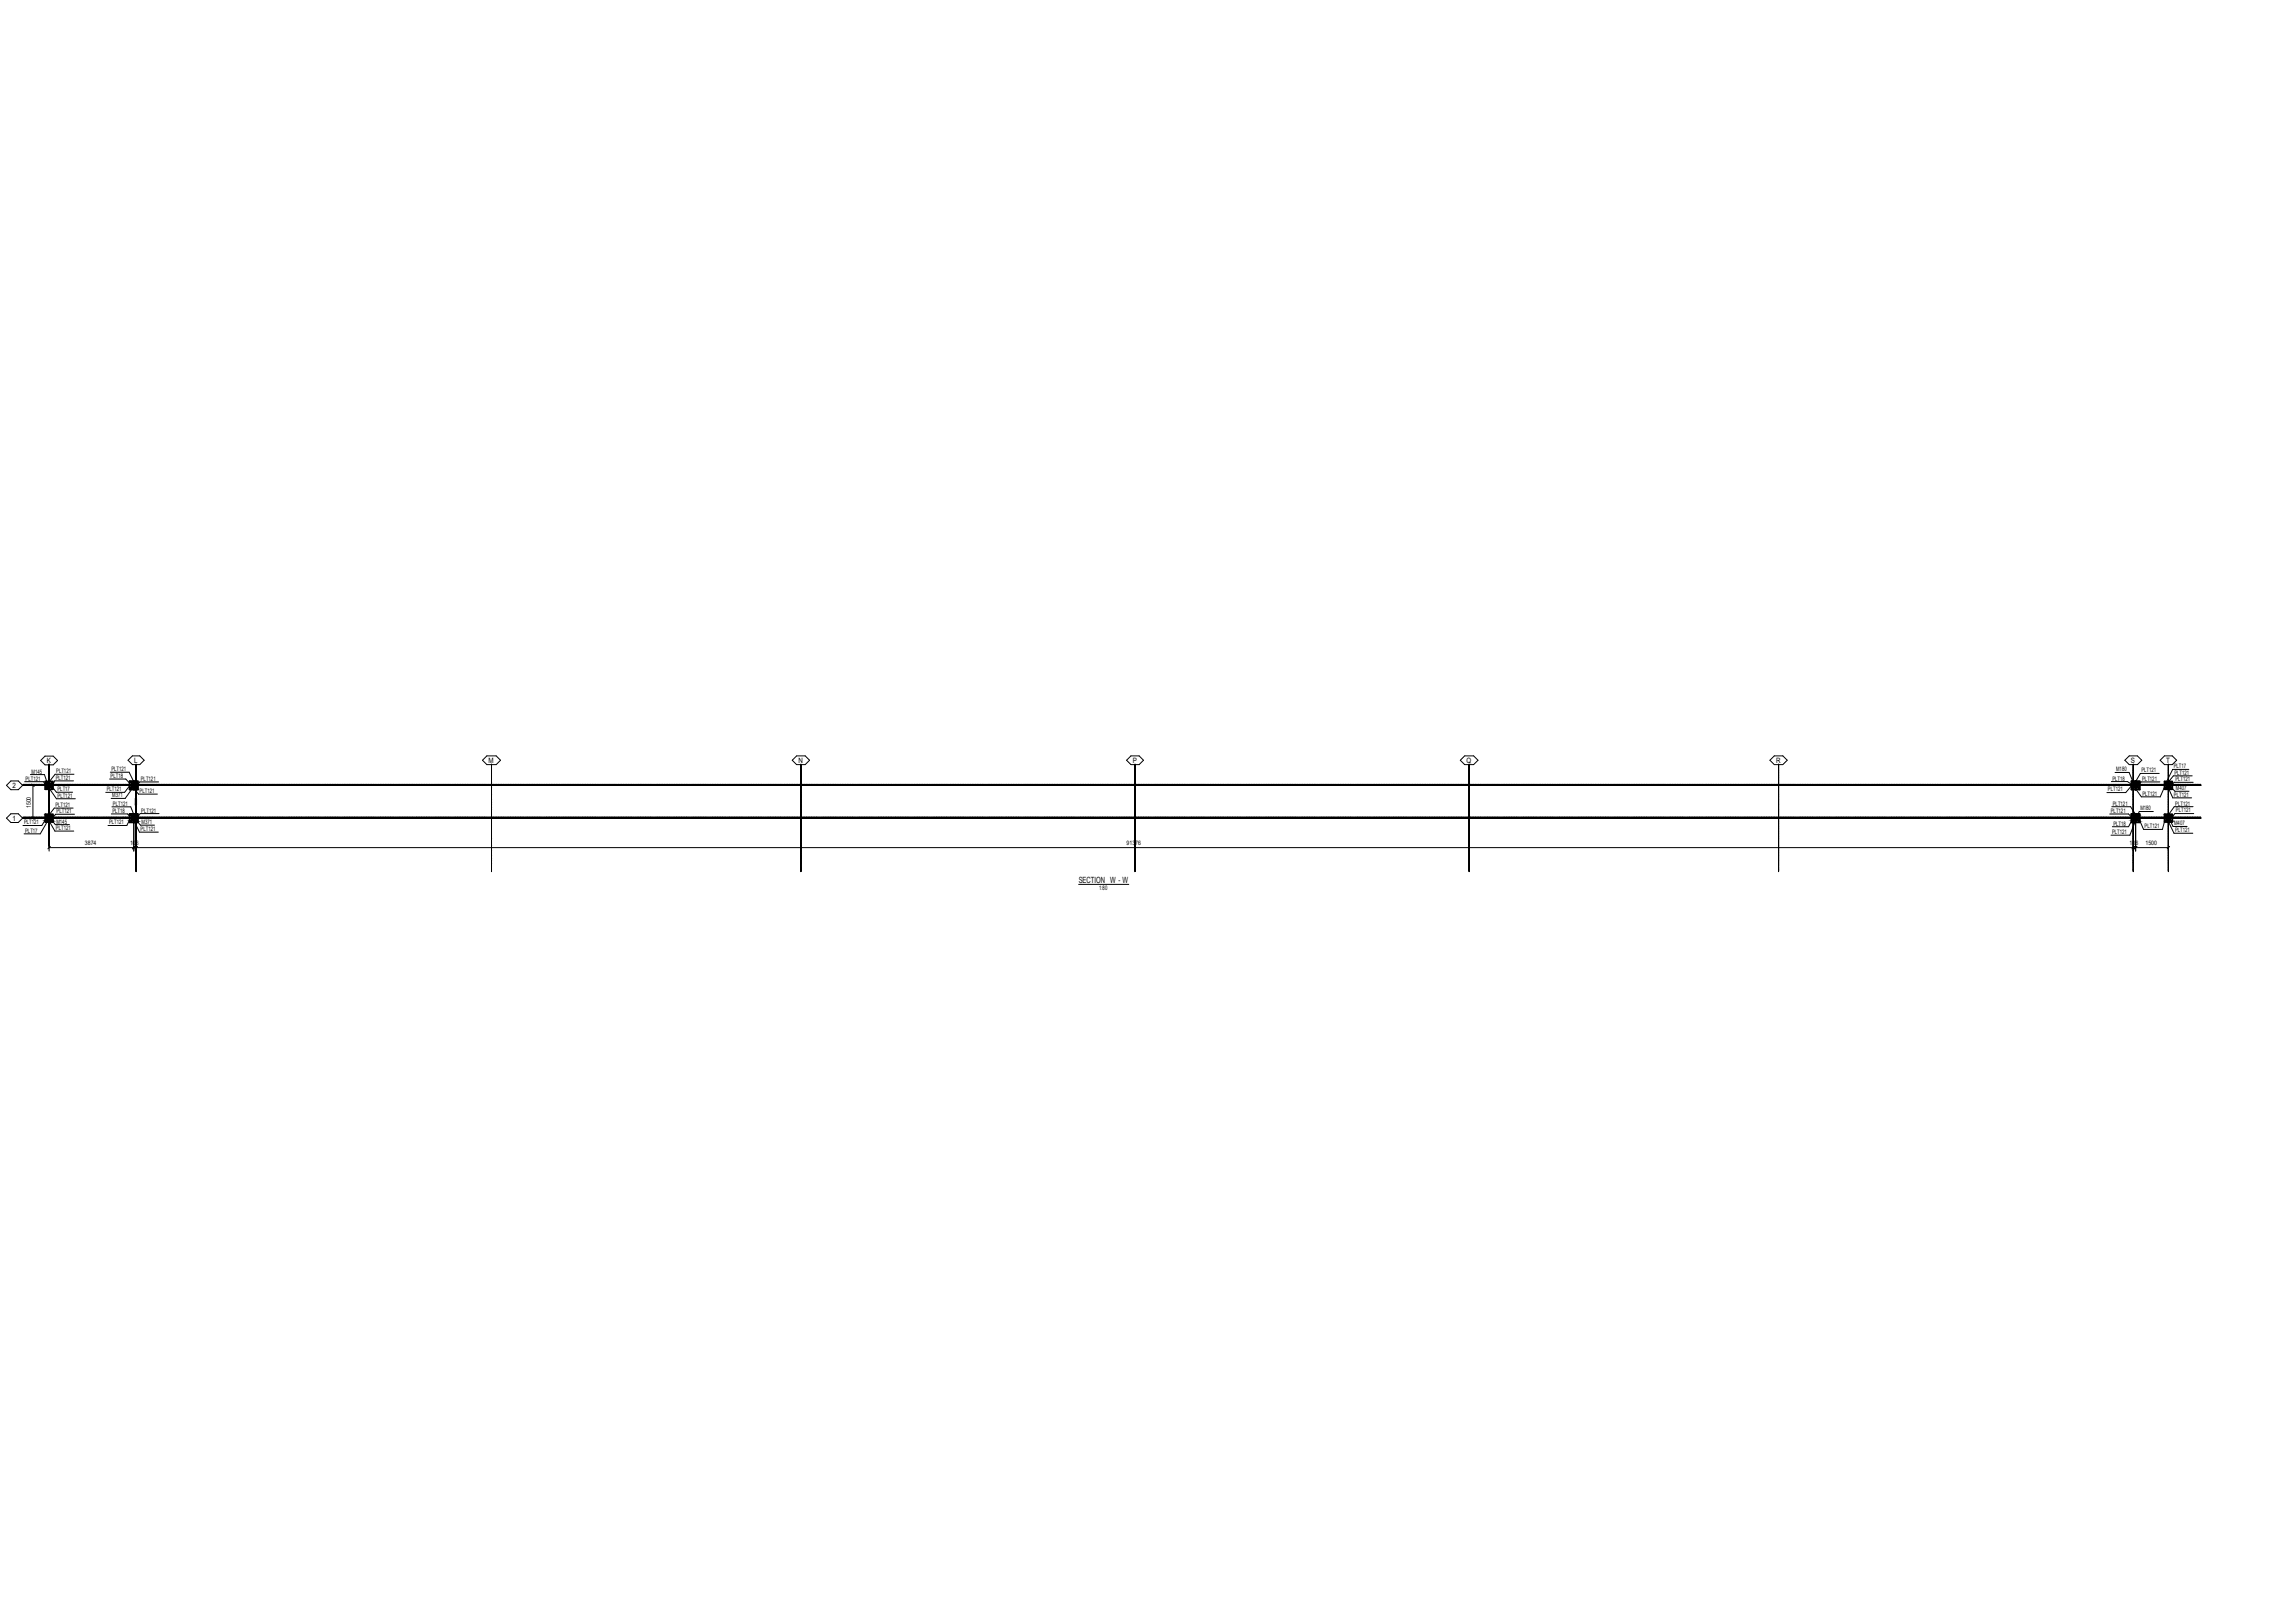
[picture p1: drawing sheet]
<svg xmlns="http://www.w3.org/2000/svg" width="1189mm" height="841mm" viewBox="0 0 1189 841" stroke-linecap="round" stroke-linejoin="round" font-family="sans-serif">
<defs><g id="words">
<text font-size="4.4" x="559" y="458">SECTION W - W</text>
<g font-size="3.8">
<text x="24" y="395">K</text>
<text x="70" y="395">L</text>
<text x="253" y="395">M</text>
<text x="414" y="395">N</text>
<text x="587" y="395">P</text>
<text x="760" y="395">Q</text>
<text x="920" y="395">R</text>
<text x="1104" y="395">S</text>
<text x="1123" y="395">T</text>
<text x="7" y="408">2</text>
<text x="7" y="425">1</text>
</g>
<g font-size="3.2">
<text x="16" y="401">M145</text>
<text x="29" y="401">PLT121</text>
<text x="58" y="400">PLT121</text>
<text x="1097" y="400">M180</text>
<text x="1110" y="400">PLT121</text>
<text x="1127" y="398">PLT17</text>
<text x="1127" y="401">PLT121</text>
<text x="13" y="405">PLT121</text>
<text x="29" y="404">PLT121</text>
<text x="57" y="403">PLT18</text>
<text x="73" y="405">PLT121</text>
<text x="1095" y="404">PLT18</text>
<text x="1110" y="405">PLT121</text>
<text x="1127" y="405">PLT121</text>
<text x="30" y="410">PLT17</text>
<text x="30" y="413">PLT121</text>
<text x="55" y="410">PLT121</text>
<text x="58" y="413">M371</text>
<text x="72" y="411">PLT121</text>
<text x="1092" y="410">PLT121</text>
<text x="1110" y="412">PLT121</text>
<text x="1127" y="413">PLT121</text>
<text x="1128" y="409">M407</text>
<text x="16" y="419" transform="rotate(-90 16 419)">1500</text>
<text x="29" y="418">PLT121</text>
<text x="59" y="418">PLT121</text>
<text x="1095" y="418">PLT121</text>
<text x="1109" y="420">M180</text>
<text x="1127" y="417">PLT121</text>
<text x="29" y="421">PLT121</text>
<text x="58" y="421">PLT18</text>
<text x="73" y="421">PLT121</text>
<text x="1094" y="421">PLT121</text>
<text x="1128" y="421">PLT121</text>
<text x="12" y="427">PLT121</text>
<text x="13" y="432">PLT17</text>
<text x="29" y="430">PLT121</text>
<text x="29" y="427">M145</text>
<text x="57" y="427">PLT121</text>
<text x="73" y="431">PLT121</text>
<text x="73" y="427">M371</text>
<text x="1095" y="428">PLT18</text>
<text x="1111" y="429">PLT121</text>
<text x="1127" y="428">M407</text>
<text x="1127" y="431">PLT121</text>
<text x="1095" y="432">PLT121</text>
<text x="44" y="438">3874</text>
<text x="67" y="438">106</text>
<text x="584" y="438">91376</text>
<text x="1104" y="438">106</text>
<text x="1112" y="438">1500</text>
<text x="570" y="461">1:80</text>
</g>
</g></defs>
<!-- layer: Part -->
<g fill="none" stroke="#000" stroke-width=".99">
<path d="M23 407h2zM24 407h.1M25 406v2M25 408h.1M25 406h.1M25 408h1M25 406h1M25 405l1 1M25 408v1l1-1M25 405v1M25 405h-2v4h4v-2M26 405h1v2"/>
<path d="M26 406h.1M26 408h.1M26 407h1zM26 406v2M27 407h.1M67 407h1zM68 407h.1M68 406v2M68 408h.1M68 406h.1M68 408h2M68 406h2"/>
<path d="M69 408v1v-1M69 405v1M69 408h.1M69 405h.1M69 405h-2v4h4v-2M69 405h2v2M70 406h.1M70 408h.1M70 406v2M70 414l1 3zM70 407h1zM71 416l-1 1"/>
<path d="M71 407h.1M1105 407h1M1105 407h.1M1106 406v2M1106 408h.1M1106 406h.1M1106 406h2M1106 408h2M1107 408h.1M1107 405h.1M1107 405v1M1107 408v1"/>
<path d="M1107 405h2v2M1107 405h-2v4h4v-2M1108 406h.1M1108 408h.1M1108 406v2M1108 407h1M1108 407h.1M1122 407h1zM1122 407h.1M1123 408h.1M1123 406v2M1123 406h.1"/>
<path d="M1123 408h2M1123 406h2M1124 408v1zM1124 405v1zM1124 405h-2v4h4v-2M1124 406h.1M1124 408h.1M1124 405h2v2M1125 406h.1M1125 408h.1M1125 407h1zM1125 406v2"/>
<path d="M1125 407h.1M24 424h.1M25 424h-2h2M25 423v2M25 425h.1M25 423h.1M25 425h1M25 423h1M25 422v1M25 425v1M26 422h1v2M26 422v1"/>
<path d="M26 425v1M26 422h-3v4h4v-2M26 423h.1M26 425h.1M26 424h1M26 423v2M27 424h.1M68 424h.1M68 424h-1h1M68 423v2M68 425h.1M68 423h.1"/>
<path d="M68 423h2M68 425h2M69 422v1M69 425v1M69 425h.1M69 422h.1M69 422h2v2M69 422h-2v4h4v-2M70 423h.1M70 425h.1M70 423v2M70 423v2h-2"/>
<path d="M70 424h1M71 424h.1M1105 424h.1M1106 424h-1h1M1106 423v2M1106 425h.1M1106 423h.1M1106 423h2M1106 425h2M1107 422v1M1107 425v1M1107 425h.1"/>
<path d="M1107 422h.1M1107 422h2v2M1107 422h-2v4h4v-2M1108 423h.1M1108 425h.1M1108 423v2M1108 425h-2M1108 424h1M1108 424h.1M1122 424h.1M1123 425h.1M1123 424h-1h1"/>
<path d="M1123 423v2M1123 423h.1M1123 425h2M1123 423h2M1124 425h.1M1124 423h.1M1124 422v1M1124 425v1M1124 422h2v2M1124 422h-2v4h4v-2M1125 423h.1M1125 425h.1"/>
<path d="M1125 424h1M1125 423v2M1125 424h.1"/>
</g>
<circle cx="70" cy="414" r=".5" fill="#000"/>
<!-- layer: Grid -->
<g fill="none" stroke="#000" stroke-width=".52">
<path d="M23 392h5l2 2-2 2h-5l-2-2zM25 400h.1M25 399v1M25 399h.1M25 398v1M25 398h.1M25 397h.1M25 396v1M25 396h.1M66 394l3-2h3l3 2-3 2h-3zM71 400h.1M71 399v1"/>
<path d="M71 399h.1M71 398h.1M71 397h.1M71 396h.1M71 396v1M71 397v1M250 394l2-2h5l2 2-2 2h-5zM255 400h.1M255 399v1M255 399h.1M255 398h.1M255 397h.1"/>
<path d="M255 396h.1M255 396v1M255 397v1M411 394l2-2h4l3 2-3 2h-4zM415 400h.1M415 399v1M415 399h.1M415 398h.1M415 397h.1M415 396h.1M415 396v1M415 397v1"/>
<path d="M584 394l2-2h4l3 2-3 2h-4zM588 400h.1M588 399v1M588 399h.1M588 398h.1M588 397h.1M588 396h.1M588 396v1M588 397v1M757 394l2-2h5l2 2-2 2h-5zM761 400h.1M761 399v1"/>
<path d="M761 399h.1M761 398h.1M761 397h.1M761 396h.1M761 396v1M761 397v1M917 394l3-2h4l2 2-2 2h-4zM922 400h.1M922 399v1M922 399h.1M922 398h.1M922 397h.1"/>
<path d="M922 396h.1M922 396v1M922 397v1M1103 392h5l2 2-2 2h-5l-2-2zM1106 400h.1M1106 399v1M1106 399h.1M1106 398h.1M1106 397h.1M1106 396h.1M1106 396v1M1106 397v1"/>
<path d="M1119 394l3-2h4l2 2-2 2h-4zM1124 400h.1M1124 399v1M1124 399h.1M1124 398h.1M1124 397h.1M1124 396h.1M1124 396v1M1124 397v1M6 405h3l3 2-3 2h-3l-3-2zM12 407h.1M12 407h1"/>
<path d="M13 407h.1M13 407h1M14 407h.1M15 407h.1M15 407h1M16 407h.1M16 407h1M17 407h.1M18 407h.1M18 407h1M19 407h.1M19 407h1"/>
<path d="M20 407h.1M20 407h1M21 407h.1M21 407h1M22 407h.1M22 407h1M23 407h.1M23 407h1M24 407h.1M25 407h.1M25 420h.1M25 419v1"/>
<path d="M25 419h.1M25 418v1M25 418h.1M25 417v1M25 417h.1M25 416h.1M25 415h.1M25 414h.1M25 413v1M25 413h.1M25 412h.1M25 411v1"/>
<path d="M25 411h.1M25 410v1M25 410h.1M25 409v1M25 409h.1M25 408v1M25 408h.1M25 406v1M25 406h.1M25 405h.1M25 404h.1M25 403h.1"/>
<path d="M25 402v1M25 402h.1M25 401v1M25 401h.1M25 400v1M25 404v1M25 405v1M25 415v1M25 407h1M26 407h.1M26 407h1M27 407h.1"/>
<path d="M28 407h.1M28 407h1M29 407h.1M29 407h1M30 407h.1M30 407h1M31 407h.1M31 407h1M32 407h.1M32 407h1M33 407h.1M33 407h1"/>
<path d="M34 407h.1M35 407h.1M35 407h1M36 407h.1M37 407h.1M37 407h1M38 407h.1M38 407h1M39 407h.1M39 407h1M40 407h.1M40 407h1"/>
<path d="M41 407h.1M41 407h1M42 407h.1M42 407h1M43 407h.1M43 407h1M44 407h.1M44 407h1M45 407h.1M45 407h1M46 407h.1M47 407h.1"/>
<path d="M47 407h1M48 407h.1M48 407h1M49 407h.1M49 407h1M50 407h.1M50 407h1M51 407h.1M51 407h1M52 407h.1M52 407h1M53 407h.1"/>
<path d="M53 407h1M54 407h.1M54 407h1M55 407h.1M55 407h1M56 407h.1M57 407h.1M57 407h1M58 407h.1M58 407h1M59 407h.1M59 407h1"/>
<path d="M60 407h.1M60 407h1M61 407h.1M61 407h1M62 407h.1M63 407h.1M63 407h1M64 407h.1M64 407h1M65 407h.1M65 407h1M66 407h.1"/>
<path d="M67 407h.1M67 407h1M68 407h.1M68 407h1M69 407h.1M69 407h1M70 407h.1M70 407h1M71 420h.1M71 419v1M71 419h.1M71 418h.1"/>
<path d="M71 417v1M71 417h.1M71 416h.1M71 415v1M71 415h.1M71 414h.1M71 413v1M71 413h.1M71 412v1M71 412h.1M71 411v1M71 411h.1"/>
<path d="M71 410v1M71 410h.1M71 409v1M71 409h.1M71 408h.1M71 407h.1M71 406h.1M71 405v1M71 405h.1M71 404h.1M71 403v1M71 403h.1"/>
<path d="M71 402v1M71 402h.1M71 401v1M71 401h.1M71 400v1M71 406v1M71 407v1M71 407h1M72 407h.1M73 407h.1M73 407h1M74 407h.1"/>
<path d="M75 407h.1M75 407h1M76 407h.1M77 407h.1M77 407h1M78 407h.1M78 407h1M79 407h.1M79 407h1M80 407h.1M80 407h1M81 407h.1"/>
<path d="M82 407h.1M82 407h1M83 407h.1M83 407h1M84 407h.1M85 407h.1M86 407h.1M86 407h1M87 407h.1M87 407h1M88 407h.1M88 407h1"/>
<path d="M89 407h.1M89 407h1M90 407h.1M90 407h1M91 407h.1M92 407h.1M92 407h1M93 407h.1M93 407h1M94 407h.1M95 407h.1M96 407h.1"/>
<path d="M96 407h1M97 407h.1M97 407h1M98 407h.1M98 407h1M99 407h.1M99 407h1M100 407h.1M100 407h1M101 407h.1M102 407h.1M102 407h1"/>
<path d="M103 407h.1M103 407h1M104 407h.1M105 407h.1M106 407h.1M106 407h1M107 407h.1M107 407h1M108 407h.1M108 407h1M109 407h.1M109 407h1"/>
<path d="M110 407h.1M110 407h1M111 407h.1M112 407h.1M112 407h1M113 407h.1M113 407h1M114 407h.1M114 407h1M115 407h.1M115 407h1M116 407h.1"/>
<path d="M116 407h1M117 407h.1M117 407h1M118 407h.1M118 407h1M119 407h.1M119 407h1M120 407h.1M120 407h1M121 407h.1M122 407h.1M122 407h1"/>
<path d="M123 407h.1M124 407h.1M124 407h1M125 407h.1M125 407h1M126 407h.1M126 407h1M127 407h.1M127 407h1M128 407h.1M128 407h1M129 407h.1"/>
<path d="M129 407h1M130 407h.1M131 407h.1M131 407h1M132 407h.1M132 407h1M133 407h.1M134 407h.1M134 407h1M135 407h.1M135 407h1M136 407h.1"/>
<path d="M136 407h1M137 407h.1M137 407h1M138 407h.1M138 407h1M139 407h.1M139 407h1M140 407h.1M141 407h.1M141 407h1M142 407h.1M142 407h1"/>
<path d="M143 407h.1M144 407h.1M144 407h1M145 407h.1M145 407h1M146 407h.1M146 407h1M147 407h.1M147 407h1M148 407h.1M148 407h1M149 407h.1"/>
<path d="M149 407h1M150 407h.1M151 407h.1M151 407h1M152 407h.1M152 407h1M153 407h.1M154 407h.1M154 407h1M155 407h.1M155 407h1M156 407h.1"/>
<path d="M156 407h1M157 407h.1M157 407h1M158 407h.1M158 407h1M159 407h.1M159 407h1M160 407h.1M161 407h.1M161 407h1M162 407h.1M162 407h1"/>
<path d="M163 407h.1M163 407h1M164 407h.1M164 407h1M165 407h.1M165 407h1M166 407h.1M166 407h1M167 407h.1M167 407h1M168 407h.1M169 407h.1"/>
<path d="M169 407h1M170 407h.1M171 407h.1M171 407h1M172 407h.1M173 407h.1M173 407h1M174 407h.1M174 407h1M175 407h.1M175 407h1M176 407h.1"/>
<path d="M176 407h1M177 407h.1M177 407h1M178 407h.1M179 407h.1M179 407h1M180 407h.1M180 407h1M181 407h.1M181 407h1M182 407h.1M183 407h.1"/>
<path d="M183 407h1M184 407h.1M184 407h1M185 407h.1M185 407h1M186 407h.1M186 407h1M187 407h.1M187 407h1M188 407h.1M189 407h.1M189 407h1"/>
<path d="M190 407h.1M190 407h1M191 407h.1M191 407h1M192 407h.1M193 407h.1M193 407h1M194 407h.1M194 407h1M195 407h.1M195 407h1M196 407h.1"/>
<path d="M196 407h1M197 407h.1M197 407h1M198 407h.1M199 407h.1M199 407h1M200 407h.1M201 407h.1M201 407h1M202 407h.1M203 407h.1M203 407h1"/>
<path d="M204 407h.1M204 407h1M205 407h.1M205 407h1M206 407h.1M206 407h1M207 407h.1M207 407h1M208 407h.1M208 407h1M209 407h.1M209 407h1"/>
<path d="M210 407h.1M211 407h.1M211 407h1M212 407h.1M212 407h1M213 407h.1M213 407h1M214 407h.1M214 407h1M215 407h.1M215 407h1M216 407h.1"/>
<path d="M216 407h1M217 407h.1M218 407h.1M218 407h1M219 407h.1M219 407h1M220 407h.1M221 407h.1M222 407h.1M222 407h1M223 407h.1M223 407h1"/>
<path d="M224 407h.1M224 407h1M225 407h.1M225 407h1M226 407h.1M226 407h1M227 407h.1M228 407h.1M228 407h1M229 407h.1M229 407h1M230 407h.1"/>
<path d="M231 407h.1M231 407h1M232 407h.1M232 407h1M233 407h.1M233 407h1M234 407h.1M234 407h1M235 407h.1M235 407h1M236 407h.1M236 407h1"/>
<path d="M237 407h.1M238 407h.1M238 407h1M239 407h.1M239 407h1M240 407h.1M241 407h.1M241 407h1M242 407h.1M242 407h1M243 407h.1M243 407h1"/>
<path d="M244 407h.1M244 407h1M245 407h.1M245 407h1M246 407h.1M246 407h1M247 407h.1M248 407h.1M248 407h1M249 407h.1M250 407h.1M250 407h1"/>
<path d="M251 407h.1M251 407h1M252 407h.1M252 407h1M253 407h.1M253 407h1M254 407h.1M254 407h1M255 407h.1M255 420h.1M255 419v1M255 419h.1"/>
<path d="M255 418h.1M255 417v1M255 417h.1M255 416h.1M255 415v1M255 415h.1M255 414h.1M255 413v1M255 413h.1M255 412v1M255 412h.1M255 411v1"/>
<path d="M255 411h.1M255 410v1M255 410h.1M255 409v1M255 409h.1M255 408h.1M255 406h.1M255 405v1M255 405h.1M255 404h.1M255 403v1M255 403h.1"/>
<path d="M255 402v1M255 402h.1M255 401v1M255 401h.1M255 400v1M255 406v1M255 407v1M255 407h1M256 407h.1M256 407h1M257 407h.1M257 407h1"/>
<path d="M258 407h.1M258 407h1M259 407h.1M260 407h.1M260 407h1M261 407h.1M261 407h1M262 407h.1M262 407h1M263 407h.1M263 407h1M264 407h.1"/>
<path d="M264 407h1M265 407h.1M265 407h1M266 407h.1M267 407h.1M267 407h1M268 407h.1M268 407h1M269 407h.1M270 407h.1M270 407h1M271 407h.1"/>
<path d="M271 407h1M272 407h.1M272 407h1M273 407h.1M273 407h1M274 407h.1M274 407h1M275 407h.1M276 407h.1M277 407h.1M277 407h1M278 407h.1"/>
<path d="M278 407h1M279 407h.1M280 407h.1M280 407h1M281 407h.1M281 407h1M282 407h.1M282 407h1M283 407h.1M283 407h1M284 407h.1M284 407h1"/>
<path d="M285 407h.1M286 407h.1M287 407h.1M287 407h1M288 407h.1M288 407h1M289 407h.1M290 407h.1M290 407h1M291 407h.1M291 407h1M292 407h.1"/>
<path d="M292 407h1M293 407h.1M293 407h1M294 407h.1M295 407h.1M295 407h1M296 407h.1M297 407h.1M297 407h1M298 407h.1M299 407h.1M299 407h1"/>
<path d="M300 407h.1M300 407h1M301 407h.1M301 407h1M302 407h.1M302 407h1M303 407h.1M303 407h1M304 407h.1M305 407h.1M305 407h1M306 407h.1"/>
<path d="M307 407h.1M307 407h1M308 407h.1M309 407h.1M309 407h1M310 407h.1M310 407h1M311 407h.1M311 407h1M312 407h.1M312 407h1M313 407h.1"/>
<path d="M313 407h1M314 407h.1M315 407h.1M315 407h1M316 407h.1M316 407h1M317 407h.1M317 407h1M318 407h.1M319 407h.1M319 407h1M320 407h.1"/>
<path d="M320 407h1M321 407h.1M321 407h1M322 407h.1M322 407h1M323 407h.1M323 407h1M324 407h.1M325 407h.1M325 407h1M326 407h.1M326 407h1"/>
<path d="M327 407h.1M327 407h1M328 407h.1M328 407h1M329 407h.1M329 407h1M330 407h.1M330 407h1M331 407h.1M331 407h1M332 407h.1M332 407h1"/>
<path d="M333 407h.1M333 407h1M334 407h.1M335 407h.1M335 407h1M336 407h.1M337 407h.1M337 407h1M338 407h.1M338 407h1M339 407h.1M339 407h1"/>
<path d="M340 407h.1M340 407h1M341 407h.1M341 407h1M342 407h.1M342 407h1M343 407h.1M344 407h.1M344 407h1M345 407h.1M345 407h1M346 407h.1"/>
<path d="M347 407h.1M347 407h1M348 407h.1M348 407h1M349 407h.1M349 407h1M350 407h.1M350 407h1M351 407h.1M351 407h1M352 407h.1M352 407h1"/>
<path d="M353 407h.1M354 407h.1M354 407h1M355 407h.1M355 407h1M356 407h.1M357 407h.1M357 407h1M358 407h.1M358 407h1M359 407h.1M359 407h1"/>
<path d="M360 407h.1M360 407h1M361 407h.1M361 407h1M362 407h.1M362 407h1M363 407h.1M364 407h.1M364 407h1M365 407h.1M365 407h1M366 407h.1"/>
<path d="M367 407h.1M367 407h1M368 407h.1M368 407h1M369 407h.1M369 407h1M370 407h.1M370 407h1M371 407h.1M371 407h1M372 407h.1M372 407h1"/>
<path d="M373 407h.1M374 407h.1M374 407h1M375 407h.1M375 407h1M376 407h.1M376 407h1M377 407h.1M377 407h1M378 407h.1M378 407h1M379 407h.1"/>
<path d="M379 407h1M380 407h.1M380 407h1M381 407h.1M381 407h1M382 407h.1M382 407h1M383 407h.1M384 407h.1M384 407h1M385 407h.1M386 407h.1"/>
<path d="M386 407h1M387 407h.1M387 407h1M388 407h.1M388 407h1M389 407h.1M389 407h1M390 407h.1M390 407h1M391 407h.1M391 407h1M392 407h.1"/>
<path d="M392 407h1M393 407h.1M393 407h1M394 407h.1M394 407h1M395 407h.1M396 407h.1M396 407h1M397 407h.1M397 407h1M398 407h.1M398 407h1"/>
<path d="M399 407h.1M399 407h1M400 407h.1M400 407h1M401 407h.1M402 407h.1M403 407h.1M403 407h1M404 407h.1M404 407h1M405 407h.1M406 407h.1"/>
<path d="M406 407h1M407 407h.1M407 407h1M408 407h.1M408 407h1M409 407h.1M409 407h1M410 407h.1M410 407h1M411 407h.1M412 407h.1M413 407h.1"/>
<path d="M413 407h1M414 407h.1M414 407h1M415 407h.1M415 420h.1M415 419v1M415 419h.1M415 418h.1M415 417v1M415 417h.1M415 416h.1M415 415v1"/>
<path d="M415 415h.1M415 414h.1M415 413v1M415 413h.1M415 412v1M415 412h.1M415 411v1M415 411h.1M415 410v1M415 410h.1M415 409v1M415 409h.1"/>
<path d="M415 408h.1M415 406h.1M415 405v1M415 405h.1M415 404h.1M415 403v1M415 403h.1M415 402v1M415 402h.1M415 401v1M415 401h.1M415 400v1"/>
<path d="M415 406v1M415 407v1M416 407h.1M416 407h1M417 407h.1M417 407h1M418 407h.1M418 407h1M419 407h.1M419 407h1M420 407h.1M420 407h1"/>
<path d="M421 407h.1M421 407h1M422 407h.1M422 407h1M423 407h.1M423 407h1M424 407h.1M424 407h1M425 407h.1M425 407h1M426 407h.1M426 407h1"/>
<path d="M427 407h.1M427 407h1M428 407h.1M428 407h1M429 407h.1M429 407h1M430 407h.1M431 407h.1M431 407h1M432 407h.1M432 407h1M433 407h.1"/>
<path d="M433 407h1M434 407h.1M435 407h.1M435 407h1M436 407h.1M436 407h1M437 407h.1M437 407h1M438 407h.1M438 407h1M439 407h.1M439 407h1"/>
<path d="M440 407h.1M441 407h.1M441 407h1M442 407h.1M442 407h1M443 407h.1M443 407h1M444 407h.1M445 407h.1M445 407h1M446 407h.1M446 407h1"/>
<path d="M447 407h.1M447 407h1M448 407h.1M448 407h1M449 407h.1M449 407h1M450 407h.1M451 407h.1M451 407h1M452 407h.1M452 407h1M453 407h.1"/>
<path d="M453 407h1M454 407h.1M454 407h1M455 407h.1M455 407h1M456 407h.1M456 407h1M457 407h.1M457 407h1M458 407h.1M458 407h1M459 407h.1"/>
<path d="M459 407h1M460 407h.1M461 407h.1M461 407h1M462 407h.1M463 407h.1M463 407h1M464 407h.1M464 407h1M465 407h.1M465 407h1M466 407h.1"/>
<path d="M466 407h1M467 407h.1M467 407h1M468 407h.1M468 407h1M469 407h.1M469 407h1M470 407h.1M470 407h1M471 407h.1M471 407h1M472 407h.1"/>
<path d="M473 407h.1M473 407h1M474 407h.1M474 407h1M475 407h.1M475 407h1M476 407h.1M476 407h1M477 407h.1M477 407h1M478 407h.1M478 407h1"/>
<path d="M479 407h.1M480 407h.1M480 407h1M481 407h.1M481 407h1M482 407h.1M483 407h.1M483 407h1M484 407h.1M484 407h1M485 407h.1M485 407h1"/>
<path d="M486 407h.1M486 407h1M487 407h.1M487 407h1M488 407h.1M488 407h1M489 407h.1M490 407h.1M490 407h1M491 407h.1M491 407h1M492 407h.1"/>
<path d="M493 407h.1M493 407h1M494 407h.1M494 407h1M495 407h.1M495 407h1M496 407h.1M496 407h1M497 407h.1M497 407h1M498 407h.1M498 407h1"/>
<path d="M499 407h.1M500 407h.1M500 407h1M501 407h.1M501 407h1M502 407h.1M503 407h.1M503 407h1M504 407h.1M504 407h1M505 407h.1M505 407h1"/>
<path d="M506 407h.1M506 407h1M507 407h.1M507 407h1M508 407h.1M508 407h1M509 407h.1M510 407h.1M510 407h1M511 407h.1M512 407h.1M512 407h1"/>
<path d="M513 407h.1M513 407h1M514 407h.1M514 407h1M515 407h.1M515 407h1M516 407h.1M516 407h1M517 407h.1M517 407h1M518 407h.1M518 407h1"/>
<path d="M519 407h.1M520 407h.1M520 407h1M521 407h.1M522 407h.1M522 407h1M523 407h.1M523 407h1M524 407h.1M524 407h1M525 407h.1M525 407h1"/>
<path d="M526 407h.1M526 407h1M527 407h.1M527 407h1M528 407h.1M528 407h1M529 407h.1M529 407h1M530 407h.1M530 407h1M531 407h.1M532 407h.1"/>
<path d="M532 407h1M533 407h.1M533 407h1M534 407h.1M534 407h1M535 407h.1M535 407h1M536 407h.1M536 407h1M537 407h.1M538 407h.1M538 407h1"/>
<path d="M539 407h.1M539 407h1M540 407h.1M540 407h1M541 407h.1M542 407h.1M542 407h1M543 407h.1M543 407h1M544 407h.1M544 407h1M545 407h.1"/>
<path d="M545 407h1M546 407h.1M546 407h1M547 407h.1M548 407h.1M548 407h1M549 407h.1M549 407h1M550 407h.1M550 407h1M551 407h.1M552 407h.1"/>
<path d="M552 407h1M553 407h.1M553 407h1M554 407h.1M554 407h1M555 407h.1M555 407h1M556 407h.1M557 407h.1M557 407h1M558 407h.1M558 407h1"/>
<path d="M559 407h.1M559 407h1M560 407h.1M560 407h1M561 407h.1M561 407h1M562 407h.1M562 407h1M563 407h.1M563 407h1M564 407h.1M564 407h1"/>
<path d="M565 407h.1M565 407h1M566 407h.1M567 407h.1M567 407h1M568 407h.1M568 407h1M569 407h.1M569 407h1M570 407h.1M571 407h.1M571 407h1"/>
<path d="M572 407h.1M572 407h1M573 407h.1M573 407h1M574 407h.1M574 407h1M575 407h.1M575 407h1M576 407h.1M577 407h.1M577 407h1M578 407h.1"/>
<path d="M578 407h1M579 407h.1M579 407h1M580 407h.1M581 407h.1M581 407h1M582 407h.1M582 407h1M583 407h.1M583 407h1M584 407h.1M584 407h1"/>
<path d="M585 407h.1M585 407h1M586 407h.1M587 407h.1M587 407h1M588 407h.1M588 407h1M588 420h.1M588 419v1M588 419h.1M588 418h.1M588 417v1"/>
<path d="M588 417h.1M588 416h.1M588 415v1M588 415h.1M588 414h.1M588 413v1M588 413h.1M588 412v1M588 412h.1M588 411v1M588 411h.1M588 410v1"/>
<path d="M588 410h.1M588 409v1M588 409h.1M588 408h.1M588 406h.1M588 405v1M588 405h.1M588 404h.1M588 403v1M588 403h.1M588 402v1M588 402h.1"/>
<path d="M588 401v1M588 401h.1M588 400v1M588 406v1M588 407v1M589 407h.1M589 407h1M590 407h.1M590 407h1M591 407h.1M591 407h1M592 407h.1"/>
<path d="M592 407h1M593 407h.1M593 407h1M594 407h.1M594 407h1M595 407h.1M595 407h1M596 407h.1M597 407h.1M597 407h1M598 407h.1M599 407h.1"/>
<path d="M599 407h1M600 407h.1M600 407h1M601 407h.1M601 407h1M602 407h.1M602 407h1M603 407h.1M603 407h1M604 407h.1M604 407h1M605 407h.1"/>
<path d="M605 407h1M606 407h.1M606 407h1M607 407h.1M607 407h1M608 407h.1M609 407h.1M609 407h1M610 407h.1M610 407h1M611 407h.1M611 407h1"/>
<path d="M612 407h.1M612 407h1M613 407h.1M613 407h1M614 407h.1M614 407h1M615 407h.1M616 407h.1M616 407h1M617 407h.1M617 407h1M618 407h.1"/>
<path d="M619 407h.1M619 407h1M620 407h.1M620 407h1M621 407h.1M621 407h1M622 407h.1M622 407h1M623 407h.1M623 407h1M624 407h.1M624 407h1"/>
<path d="M625 407h.1M626 407h.1M626 407h1M627 407h.1M627 407h1M628 407h.1M629 407h.1M629 407h1M630 407h.1M630 407h1M631 407h.1M631 407h1"/>
<path d="M632 407h.1M632 407h1M633 407h.1M633 407h1M634 407h.1M634 407h1M635 407h.1M636 407h.1M636 407h1M637 407h.1M637 407h1M638 407h.1"/>
<path d="M638 407h1M639 407h.1M639 407h1M640 407h.1M640 407h1M641 407h.1M641 407h1M642 407h.1M642 407h1M643 407h.1M643 407h1M644 407h.1"/>
<path d="M644 407h1M645 407h.1M646 407h.1M646 407h1M647 407h.1M648 407h.1M648 407h1M649 407h.1M649 407h1M650 407h.1M650 407h1M651 407h.1"/>
<path d="M651 407h1M652 407h.1M652 407h1M653 407h.1M653 407h1M654 407h.1M654 407h1M655 407h.1M655 407h1M656 407h.1M656 407h1M657 407h.1"/>
<path d="M658 407h.1M658 407h1M659 407h.1M659 407h1M660 407h.1M660 407h1M661 407h.1M661 407h1M662 407h.1M662 407h1M663 407h.1M664 407h.1"/>
<path d="M664 407h1M665 407h.1M665 407h1M666 407h.1M666 407h1M667 407h.1M668 407h.1M668 407h1M669 407h.1M669 407h1M670 407h.1M670 407h1"/>
<path d="M671 407h.1M671 407h1M672 407h.1M672 407h1M673 407h.1M674 407h.1M674 407h1M675 407h.1M676 407h.1M676 407h1M677 407h.1M678 407h.1"/>
<path d="M678 407h1M679 407h.1M679 407h1M680 407h.1M680 407h1M681 407h.1M681 407h1M682 407h.1M682 407h1M683 407h.1M683 407h1M684 407h.1"/>
<path d="M684 407h1M685 407h.1M686 407h.1M686 407h1M687 407h.1M688 407h.1M688 407h1M689 407h.1M689 407h1M690 407h.1M690 407h1M691 407h.1"/>
<path d="M691 407h1M692 407h.1M693 407h.1M693 407h1M694 407h.1M694 407h1M695 407h.1M696 407h.1M697 407h.1M697 407h1M698 407h.1M698 407h1"/>
<path d="M699 407h.1M699 407h1M700 407h.1M700 407h1M701 407h.1M701 407h1M702 407h.1M703 407h.1M703 407h1M704 407h.1M704 407h1M705 407h.1"/>
<path d="M706 407h.1M707 407h.1M707 407h1M708 407h.1M708 407h1M709 407h.1M709 407h1M710 407h.1M710 407h1M711 407h.1M711 407h1M712 407h.1"/>
<path d="M713 407h.1M713 407h1M714 407h.1M714 407h1M715 407h.1M716 407h.1M716 407h1M717 407h.1M717 407h1M718 407h.1M718 407h1M719 407h.1"/>
<path d="M719 407h1M720 407h.1M720 407h1M721 407h.1M721 407h1M722 407h.1M723 407h.1M723 407h1M724 407h.1M725 407h.1M725 407h1M726 407h.1"/>
<path d="M726 407h1M727 407h.1M727 407h1M728 407h.1M728 407h1M729 407h.1M729 407h1M730 407h.1M730 407h1M731 407h.1M731 407h1M732 407h.1"/>
<path d="M733 407h.1M733 407h1M734 407h.1M735 407h.1M735 407h1M736 407h.1M736 407h1M737 407h.1M737 407h1M738 407h.1M738 407h1M739 407h.1"/>
<path d="M739 407h1M740 407h.1M740 407h1M741 407h.1M742 407h.1M742 407h1M743 407h.1M743 407h1M744 407h.1M745 407h.1M745 407h1M746 407h.1"/>
<path d="M746 407h1M747 407h.1M747 407h1M748 407h.1M748 407h1M749 407h.1M749 407h1M750 407h.1M750 407h1M751 407h.1M752 407h.1M752 407h1"/>
<path d="M753 407h.1M753 407h1M754 407h.1M755 407h.1M755 407h1M756 407h.1M756 407h1M757 407h.1M757 407h1M758 407h.1M758 407h1M759 407h.1"/>
<path d="M759 407h1M760 407h.1M760 407h1M761 407h.1M761 420h.1M761 419v1M761 419h.1M761 418h.1M761 417v1M761 417h.1M761 416h.1M761 415v1"/>
<path d="M761 415h.1M761 414h.1M761 413v1M761 413h.1M761 412v1M761 412h.1M761 411v1M761 411h.1M761 410v1M761 410h.1M761 409v1M761 409h.1"/>
<path d="M761 408h.1M761 406h.1M761 405v1M761 405h.1M761 404h.1M761 403v1M761 403h.1M761 402v1M761 402h.1M761 401v1M761 401h.1M761 400v1"/>
<path d="M761 406v1M761 407v1M762 407h.1M762 407h1M763 407h.1M763 407h1M764 407h.1M765 407h.1M765 407h1M766 407h.1M766 407h1M767 407h.1"/>
<path d="M767 407h1M768 407h.1M768 407h1M769 407h.1M769 407h1M770 407h.1M770 407h1M771 407h.1M772 407h.1M772 407h1M773 407h.1M773 407h1"/>
<path d="M774 407h.1M774 407h1M775 407h.1M775 407h1M776 407h.1M776 407h1M777 407h.1M777 407h1M778 407h.1M778 407h1M779 407h.1M780 407h.1"/>
<path d="M780 407h1M781 407h.1M782 407h.1M782 407h1M783 407h.1M784 407h.1M784 407h1M785 407h.1M785 407h1M786 407h.1M786 407h1M787 407h.1"/>
<path d="M787 407h1M788 407h.1M788 407h1M789 407h.1M790 407h.1M790 407h1M791 407h.1M791 407h1M792 407h.1M792 407h1M793 407h.1M794 407h.1"/>
<path d="M794 407h1M795 407h.1M795 407h1M796 407h.1M796 407h1M797 407h.1M797 407h1M798 407h.1M798 407h1M799 407h.1M800 407h.1M800 407h1"/>
<path d="M801 407h.1M801 407h1M802 407h.1M802 407h1M803 407h.1M804 407h.1M804 407h1M805 407h.1M805 407h1M806 407h.1M806 407h1M807 407h.1"/>
<path d="M807 407h1M808 407h.1M808 407h1M809 407h.1M810 407h.1M810 407h1M811 407h.1M812 407h.1M812 407h1M813 407h.1M814 407h.1M814 407h1"/>
<path d="M815 407h.1M815 407h1M816 407h.1M816 407h1M817 407h.1M817 407h1M818 407h.1M818 407h1M819 407h.1M819 407h1M820 407h.1M820 407h1"/>
<path d="M821 407h.1M822 407h.1M822 407h1M823 407h.1M823 407h1M824 407h.1M824 407h1M825 407h.1M825 407h1M826 407h.1M826 407h1M827 407h.1"/>
<path d="M827 407h1M828 407h.1M829 407h.1M829 407h1M830 407h.1M830 407h1M831 407h.1M832 407h.1M833 407h.1M833 407h1M834 407h.1M834 407h1"/>
<path d="M835 407h.1M835 407h1M836 407h.1M836 407h1M837 407h.1M837 407h1M838 407h.1M839 407h.1M839 407h1M840 407h.1M840 407h1M841 407h.1"/>
<path d="M842 407h.1M842 407h1M843 407h.1M843 407h1M844 407h.1M844 407h1M845 407h.1M845 407h1M846 407h.1M846 407h1M847 407h.1M847 407h1"/>
<path d="M848 407h.1M849 407h.1M849 407h1M850 407h.1M850 407h1M851 407h.1M851 407h1M852 407h.1M852 407h1M853 407h.1M853 407h1M854 407h.1"/>
<path d="M854 407h1M855 407h.1M855 407h1M856 407h.1M856 407h1M857 407h.1M857 407h1M858 407h.1M859 407h.1M859 407h1M860 407h.1M861 407h.1"/>
<path d="M861 407h1M862 407h.1M862 407h1M863 407h.1M863 407h1M864 407h.1M864 407h1M865 407h.1M865 407h1M866 407h.1M866 407h1M867 407h.1"/>
<path d="M867 407h1M868 407h.1M868 407h1M869 407h.1M869 407h1M870 407h.1M871 407h.1M871 407h1M872 407h.1M872 407h1M873 407h.1M873 407h1"/>
<path d="M874 407h.1M874 407h1M875 407h.1M875 407h1M876 407h.1M877 407h.1M878 407h.1M878 407h1M879 407h.1M879 407h1M880 407h.1M881 407h.1"/>
<path d="M881 407h1M882 407h.1M882 407h1M883 407h.1M883 407h1M884 407h.1M884 407h1M885 407h.1M885 407h1M886 407h.1M887 407h.1M888 407h.1"/>
<path d="M888 407h1M889 407h.1M889 407h1M890 407h.1M891 407h.1M891 407h1M892 407h.1M892 407h1M893 407h.1M893 407h1M894 407h.1M894 407h1"/>
<path d="M895 407h.1M895 407h1M896 407h.1M897 407h.1M898 407h.1M898 407h1M899 407h.1M899 407h1M900 407h.1M901 407h.1M901 407h1M902 407h.1"/>
<path d="M902 407h1M903 407h.1M903 407h1M904 407h.1M904 407h1M905 407h.1M906 407h.1M906 407h1M907 407h.1M908 407h.1M908 407h1M909 407h.1"/>
<path d="M910 407h.1M910 407h1M911 407h.1M911 407h1M912 407h.1M912 407h1M913 407h.1M913 407h1M914 407h.1M914 407h1M915 407h.1M916 407h.1"/>
<path d="M916 407h1M917 407h.1M917 407h1M918 407h.1M918 407h1M919 407h.1M920 407h.1M920 407h1M921 407h.1M921 407h1M922 407h.1M922 420h.1"/>
<path d="M922 419v1M922 419h.1M922 418h.1M922 417v1M922 417h.1M922 416h.1M922 415v1M922 415h.1M922 414h.1M922 413v1M922 413h.1M922 412v1"/>
<path d="M922 412h.1M922 411v1M922 411h.1M922 410v1M922 410h.1M922 409v1M922 409h.1M922 408h.1M922 406h.1M922 405v1M922 405h.1M922 404h.1"/>
<path d="M922 403v1M922 403h.1M922 402v1M922 402h.1M922 401v1M922 401h.1M922 400v1M922 406v1M922 407v1M922 407h1M923 407h.1M923 407h1"/>
<path d="M924 407h.1M924 407h1M925 407h.1M926 407h.1M926 407h1M927 407h.1M927 407h1M928 407h.1M928 407h1M929 407h.1M930 407h.1M930 407h1"/>
<path d="M931 407h.1M931 407h1M932 407h.1M932 407h1M933 407h.1M933 407h1M934 407h.1M934 407h1M935 407h.1M936 407h.1M936 407h1M937 407h.1"/>
<path d="M938 407h.1M938 407h1M939 407h.1M940 407h.1M940 407h1M941 407h.1M941 407h1M942 407h.1M942 407h1M943 407h.1M943 407h1M944 407h.1"/>
<path d="M944 407h1M945 407h.1M946 407h.1M946 407h1M947 407h.1M948 407h.1M948 407h1M949 407h.1M949 407h1M950 407h.1M950 407h1M951 407h.1"/>
<path d="M951 407h1M952 407h.1M952 407h1M953 407h.1M953 407h1M954 407h.1M955 407h.1M955 407h1M956 407h.1M956 407h1M957 407h.1M958 407h.1"/>
<path d="M958 407h1M959 407h.1M959 407h1M960 407h.1M960 407h1M961 407h.1M961 407h1M962 407h.1M962 407h1M963 407h.1M963 407h1M964 407h.1"/>
<path d="M965 407h.1M965 407h1M966 407h.1M966 407h1M967 407h.1M968 407h.1M968 407h1M969 407h.1M969 407h1M970 407h.1M970 407h1M971 407h.1"/>
<path d="M971 407h1M972 407h.1M972 407h1M973 407h.1M973 407h1M974 407h.1M975 407h.1M975 407h1M976 407h.1M976 407h1M977 407h.1M978 407h.1"/>
<path d="M978 407h1M979 407h.1M979 407h1M980 407h.1M980 407h1M981 407h.1M981 407h1M982 407h.1M982 407h1M983 407h.1M983 407h1M984 407h.1"/>
<path d="M985 407h.1M985 407h1M986 407h.1M986 407h1M987 407h.1M987 407h1M988 407h.1M988 407h1M989 407h.1M989 407h1M990 407h.1M990 407h1"/>
<path d="M991 407h.1M991 407h1M992 407h.1M992 407h1M993 407h.1M993 407h1M994 407h.1M995 407h.1M995 407h1M996 407h.1M997 407h.1M997 407h1"/>
<path d="M998 407h.1M998 407h1M999 407h.1M999 407h1M1000 407h.1M1000 407h1M1001 407h.1M1001 407h1M1002 407h.1M1002 407h1M1003 407h.1M1004 407h.1"/>
<path d="M1004 407h1M1005 407h.1M1005 407h1M1006 407h.1M1007 407h.1M1007 407h1M1008 407h.1M1008 407h1M1009 407h.1M1009 407h1M1010 407h.1M1010 407h1"/>
<path d="M1011 407h.1M1011 407h1M1012 407h.1M1013 407h.1M1014 407h.1M1014 407h1M1015 407h.1M1015 407h1M1016 407h.1M1017 407h.1M1017 407h1M1018 407h.1"/>
<path d="M1018 407h1M1019 407h.1M1019 407h1M1020 407h.1M1020 407h1M1021 407h.1M1021 407h1M1022 407h.1M1023 407h.1M1024 407h.1M1024 407h1M1025 407h.1"/>
<path d="M1025 407h1M1026 407h.1M1027 407h.1M1027 407h1M1028 407h.1M1028 407h1M1029 407h.1M1029 407h1M1030 407h.1M1030 407h1M1031 407h.1M1031 407h1"/>
<path d="M1032 407h.1M1032 407h1M1033 407h.1M1034 407h.1M1034 407h1M1035 407h.1M1035 407h1M1036 407h.1M1036 407h1M1037 407h.1M1037 407h1M1038 407h.1"/>
<path d="M1038 407h1M1039 407h.1M1039 407h1M1040 407h.1M1040 407h1M1041 407h.1M1042 407h.1M1042 407h1M1043 407h.1M1043 407h1M1044 407h.1M1044 407h1"/>
<path d="M1045 407h.1M1046 407h.1M1046 407h1M1047 407h.1M1047 407h1M1048 407h.1M1048 407h1M1049 407h.1M1049 407h1M1050 407h.1M1050 407h1M1051 407h.1"/>
<path d="M1052 407h.1M1052 407h1M1053 407h.1M1053 407h1M1054 407h.1M1054 407h1M1055 407h.1M1056 407h.1M1056 407h1M1057 407h.1M1057 407h1M1058 407h.1"/>
<path d="M1058 407h1M1059 407h.1M1059 407h1M1060 407h.1M1060 407h1M1061 407h.1M1062 407h.1M1062 407h1M1063 407h.1M1063 407h1M1064 407h.1M1064 407h1"/>
<path d="M1065 407h.1M1065 407h1M1066 407h.1M1066 407h1M1067 407h.1M1067 407h1M1068 407h.1M1068 407h1M1069 407h.1M1069 407h1M1070 407h.1M1070 407h1"/>
<path d="M1071 407h.1M1072 407h.1M1072 407h1M1073 407h.1M1074 407h.1M1074 407h1M1075 407h.1M1075 407h1M1076 407h.1M1076 407h1M1077 407h.1M1077 407h1"/>
<path d="M1078 407h.1M1078 407h1M1079 407h.1M1079 407h1M1080 407h.1M1080 407h1M1081 407h.1M1081 407h1M1082 407h.1M1082 407h1M1083 407h.1M1084 407h.1"/>
<path d="M1084 407h1M1085 407h.1M1085 407h1M1086 407h.1M1086 407h1M1087 407h.1M1087 407h1M1088 407h.1M1088 407h1M1089 407h.1M1089 407h1M1090 407h.1"/>
<path d="M1091 407h.1M1091 407h1M1092 407h.1M1092 407h1M1093 407h.1M1094 407h.1M1094 407h1M1095 407h.1M1095 407h1M1096 407h.1M1096 407h1M1097 407h.1"/>
<path d="M1097 407h1M1098 407h.1M1098 407h1M1099 407h.1M1099 407h1M1100 407h.1M1101 407h.1M1101 407h1M1102 407h.1M1102 407h1M1103 407h.1M1104 407h.1"/>
<path d="M1104 407h1M1105 407h.1M1105 407h1M1106 420h.1M1106 419v1M1106 419h.1M1106 418h.1M1106 417v1M1106 417h.1M1106 416h.1M1106 415v1M1106 415h.1"/>
<path d="M1106 414h.1M1106 413v1M1106 413h.1M1106 412v1M1106 412h.1M1106 411v1M1106 411h.1M1106 410v1M1106 410h.1M1106 409v1M1106 409h.1M1106 408h.1"/>
<path d="M1106 407h.1M1106 406h.1M1106 405v1M1106 405h.1M1106 404h.1M1106 403v1M1106 403h.1M1106 402v1M1106 402h.1M1106 401v1M1106 401h.1M1106 400v1"/>
<path d="M1106 406v1M1106 407v1M1106 407h1M1107 407h.1M1107 407h1M1108 407h.1M1108 407h1M1109 407h.1M1109 407h1M1110 407h.1M1111 407h.1M1111 407h1"/>
<path d="M1112 407h.1M1112 407h1M1113 407h.1M1114 407h.1M1114 407h1M1115 407h.1M1115 407h1M1116 407h.1M1116 407h1M1117 407h.1M1117 407h1M1118 407h.1"/>
<path d="M1118 407h1M1119 407h.1M1119 407h1M1120 407h.1M1121 407h.1M1121 407h1M1122 407h.1M1123 407h.1M1123 407h1M1124 407h.1M1124 420h.1M1124 419v1"/>
<path d="M1124 419h.1M1124 418h.1M1124 417v1M1124 417h.1M1124 416h.1M1124 415v1M1124 415h.1M1124 414h.1M1124 413v1M1124 413h.1M1124 412v1M1124 412h.1"/>
<path d="M1124 411v1M1124 411h.1M1124 410v1M1124 410h.1M1124 409v1M1124 409h.1M1124 408h.1M1124 406h.1M1124 405v1M1124 405h.1M1124 404h.1M1124 403v1"/>
<path d="M1124 403h.1M1124 402v1M1124 402h.1M1124 401v1M1124 401h.1M1124 400v1M1124 406v1M1124 407v1M1124 407h1M1125 407h.1M1125 407h1M1126 407h.1"/>
<path d="M1126 407h1M1127 407h.1M1127 407h1M1128 407h.1M1128 407h1M1129 407h.1M1129 407h1M1130 407h.1M1130 407h1M1131 407h.1M1131 407h1M1132 407h.1"/>
<path d="M1133 407h.1M1133 407h1M1134 407h.1M1134 407h1M1135 407h.1M1135 407h1M1136 407h.1M1136 407h1M1137 407h.1M1137 407h1M1138 407h.1M1139 407h.1"/>
<path d="M1139 407h1M1140 407h.1M1140 407h1M1141 407h.1M6 422h3l3 2-3 2h-3l-3-2zM12 424h.1M12 424h1M13 424h.1M13 424h1M14 424h.1M15 424h.1M15 424h1"/>
<path d="M16 424h.1M16 424h1M17 424h.1M18 424h.1M18 424h1M19 424h.1M19 424h1M20 424h.1M20 424h1M21 424h.1M21 424h1M22 424h.1"/>
<path d="M22 424h1M23 424h.1M23 424h1M24 424h.1M25 424h.1M25 438v1M25 438h.1M25 437v1M25 437h.1M25 436h.1M25 435v1M25 435h.1"/>
<path d="M25 434h.1M25 433h.1M25 432h.1M25 431v1M25 431h.1M25 430v1M25 430h.1M25 429v1M25 429h.1M25 428v1M25 428h.1M25 427v1"/>
<path d="M25 427h.1M25 426h.1M25 425v1M25 425h.1M25 423v1M25 423h.1M25 422h.1M25 421v1M25 421h.1M25 420v1M25 424v1M25 433v1"/>
<path d="M25 434v1M25 439h.1M25 424h1M26 424h.1M26 424h1M27 424h.1M28 424h.1M28 424h1M29 424h.1M29 424h1M30 424h.1M30 424h1"/>
<path d="M31 424h.1M31 424h1M32 424h.1M32 424h1M33 424h.1M33 424h1M34 424h.1M35 424h.1M35 424h1M36 424h.1M37 424h.1M37 424h1"/>
<path d="M38 424h.1M38 424h1M39 424h.1M39 424h1M40 424h.1M40 424h1M41 424h.1M41 424h1M42 424h.1M42 424h1M43 424h.1M43 424h1"/>
<path d="M44 424h.1M44 424h1M45 424h.1M45 424h1M46 424h.1M47 424h.1M47 424h1M48 424h.1M48 424h1M49 424h.1M49 424h1M50 424h.1"/>
<path d="M50 424h1M51 424h.1M51 424h1M52 424h.1M52 424h1M53 424h.1M53 424h1M54 424h.1M54 424h1M55 424h.1M55 424h1M56 424h.1"/>
<path d="M57 424h.1M57 424h1M58 424h.1M58 424h1M59 424h.1M59 424h1M60 424h.1M60 424h1M61 424h.1M61 424h1M62 424h.1M63 424h.1"/>
<path d="M63 424h1M64 424h.1M64 424h1M65 424h.1M65 424h1M66 424h.1M67 424h.1M67 424h1M68 424h.1M68 424h1M69 424h.1M69 424h1"/>
<path d="M70 424h.1M70 424h1M71 440h.1M71 439v1M71 439h.1M71 438v1M71 438h.1M71 437h.1M71 436h.1M71 435h.1M71 434v1M71 434h.1"/>
<path d="M71 433h.1M71 432v1M71 432h.1M71 431v1M71 431h.1M71 430v1M71 430h.1M71 429v1M71 429h.1M71 428v1M71 428h.1M71 427v1"/>
<path d="M71 427h.1M71 426h.1M71 425h.1M71 424v1M71 424h.1M71 423v1M71 423h.1M71 422v1M71 422h.1M71 421v1M71 421h.1M71 420v1"/>
<path d="M71 425v1M71 426v1M71 435v1M71 436v1M71 424h1M72 424h.1M73 424h.1M73 424h1M74 424h.1M75 424h.1M75 424h1M76 424h.1"/>
<path d="M77 424h.1M77 424h1M78 424h.1M78 424h1M79 424h.1M79 424h1M80 424h.1M80 424h1M81 424h.1M82 424h.1M82 424h1M83 424h.1"/>
<path d="M83 424h1M84 424h.1M85 424h.1M86 424h.1M86 424h1M87 424h.1M87 424h1M88 424h.1M88 424h1M89 424h.1M89 424h1M90 424h.1"/>
<path d="M90 424h1M91 424h.1M92 424h.1M92 424h1M93 424h.1M93 424h1M94 424h.1M95 424h.1M96 424h.1M96 424h1M97 424h.1M97 424h1"/>
<path d="M98 424h.1M98 424h1M99 424h.1M99 424h1M100 424h.1M100 424h1M101 424h.1M102 424h.1M102 424h1M103 424h.1M103 424h1M104 424h.1"/>
<path d="M105 424h.1M106 424h.1M106 424h1M107 424h.1M107 424h1M108 424h.1M108 424h1M109 424h.1M109 424h1M110 424h.1M110 424h1M111 424h.1"/>
<path d="M112 424h.1M112 424h1M113 424h.1M113 424h1M114 424h.1M114 424h1M115 424h.1M115 424h1M116 424h.1M116 424h1M117 424h.1M117 424h1"/>
<path d="M118 424h.1M118 424h1M119 424h.1M119 424h1M120 424h.1M120 424h1M121 424h.1M122 424h.1M122 424h1M123 424h.1M124 424h.1M124 424h1"/>
<path d="M125 424h.1M125 424h1M126 424h.1M126 424h1M127 424h.1M127 424h1M128 424h.1M128 424h1M129 424h.1M129 424h1M130 424h.1M131 424h.1"/>
<path d="M131 424h1M132 424h.1M132 424h1M133 424h.1M134 424h.1M134 424h1M135 424h.1M135 424h1M136 424h.1M136 424h1M137 424h.1M137 424h1"/>
<path d="M138 424h.1M138 424h1M139 424h.1M139 424h1M140 424h.1M141 424h.1M141 424h1M142 424h.1M142 424h1M143 424h.1M144 424h.1M144 424h1"/>
<path d="M145 424h.1M145 424h1M146 424h.1M146 424h1M147 424h.1M147 424h1M148 424h.1M148 424h1M149 424h.1M149 424h1M150 424h.1M151 424h.1"/>
<path d="M151 424h1M152 424h.1M152 424h1M153 424h.1M154 424h.1M154 424h1M155 424h.1M155 424h1M156 424h.1M156 424h1M157 424h.1M157 424h1"/>
<path d="M158 424h.1M158 424h1M159 424h.1M159 424h1M160 424h.1M161 424h.1M161 424h1M162 424h.1M162 424h1M163 424h.1M163 424h1M164 424h.1"/>
<path d="M164 424h1M165 424h.1M165 424h1M166 424h.1M166 424h1M167 424h.1M167 424h1M168 424h.1M169 424h.1M169 424h1M170 424h.1M171 424h.1"/>
<path d="M171 424h1M172 424h.1M173 424h.1M173 424h1M174 424h.1M174 424h1M175 424h.1M175 424h1M176 424h.1M176 424h1M177 424h.1M177 424h1"/>
<path d="M178 424h.1M179 424h.1M179 424h1M180 424h.1M180 424h1M181 424h.1M181 424h1M182 424h.1M183 424h.1M183 424h1M184 424h.1M184 424h1"/>
<path d="M185 424h.1M185 424h1M186 424h.1M186 424h1M187 424h.1M187 424h1M188 424h.1M189 424h.1M189 424h1M190 424h.1M190 424h1M191 424h.1"/>
<path d="M191 424h1M192 424h.1M193 424h.1M193 424h1M194 424h.1M194 424h1M195 424h.1M195 424h1M196 424h.1M196 424h1M197 424h.1M197 424h1"/>
<path d="M198 424h.1M199 424h.1M199 424h1M200 424h.1M201 424h.1M201 424h1M202 424h.1M203 424h.1M203 424h1M204 424h.1M204 424h1M205 424h.1"/>
<path d="M205 424h1M206 424h.1M206 424h1M207 424h.1M207 424h1M208 424h.1M208 424h1M209 424h.1M209 424h1M210 424h.1M211 424h.1M211 424h1"/>
<path d="M212 424h.1M212 424h1M213 424h.1M213 424h1M214 424h.1M214 424h1M215 424h.1M215 424h1M216 424h.1M216 424h1M217 424h.1M218 424h.1"/>
<path d="M218 424h1M219 424h.1M219 424h1M220 424h.1M221 424h.1M222 424h.1M222 424h1M223 424h.1M223 424h1M224 424h.1M224 424h1M225 424h.1"/>
<path d="M225 424h1M226 424h.1M226 424h1M227 424h.1M228 424h.1M228 424h1M229 424h.1M229 424h1M230 424h.1M231 424h.1M231 424h1M232 424h.1"/>
<path d="M232 424h1M233 424h.1M233 424h1M234 424h.1M234 424h1M235 424h.1M235 424h1M236 424h.1M236 424h1M237 424h.1M238 424h.1M238 424h1"/>
<path d="M239 424h.1M239 424h1M240 424h.1M241 424h.1M241 424h1M242 424h.1M242 424h1M243 424h.1M243 424h1M244 424h.1M244 424h1M245 424h.1"/>
<path d="M245 424h1M246 424h.1M246 424h1M247 424h.1M248 424h.1M248 424h1M249 424h.1M250 424h.1M250 424h1M251 424h.1M251 424h1M252 424h.1"/>
<path d="M252 424h1M253 424h.1M253 424h1M254 424h.1M254 424h1M255 424h.1M255 440h.1M255 439v1M255 439h.1M255 438v1M255 438h.1M255 437h.1"/>
<path d="M255 436h.1M255 435h.1M255 434v1M255 434h.1M255 433h.1M255 432v1M255 432h.1M255 431v1M255 431h.1M255 430v1M255 430h.1M255 429v1"/>
<path d="M255 429h.1M255 428v1M255 428h.1M255 427v1M255 427h.1M255 426h.1M255 425h.1M255 424v1M255 423v1M255 423h.1M255 422v1M255 422h.1"/>
<path d="M255 421v1M255 421h.1M255 420v1M255 425v1M255 426v1M255 435v1M255 436v1M255 424h1M256 424h.1M256 424h1M257 424h.1M257 424h1"/>
<path d="M258 424h.1M258 424h1M259 424h.1M260 424h.1M260 424h1M261 424h.1M261 424h1M262 424h.1M262 424h1M263 424h.1M263 424h1M264 424h.1"/>
<path d="M264 424h1M265 424h.1M265 424h1M266 424h.1M267 424h.1M267 424h1M268 424h.1M268 424h1M269 424h.1M270 424h.1M270 424h1M271 424h.1"/>
<path d="M271 424h1M272 424h.1M272 424h1M273 424h.1M273 424h1M274 424h.1M274 424h1M275 424h.1M276 424h.1M277 424h.1M277 424h1M278 424h.1"/>
<path d="M278 424h1M279 424h.1M280 424h.1M280 424h1M281 424h.1M281 424h1M282 424h.1M282 424h1M283 424h.1M283 424h1M284 424h.1M284 424h1"/>
<path d="M285 424h.1M286 424h.1M287 424h.1M287 424h1M288 424h.1M288 424h1M289 424h.1M290 424h.1M290 424h1M291 424h.1M291 424h1M292 424h.1"/>
<path d="M292 424h1M293 424h.1M293 424h1M294 424h.1M295 424h.1M295 424h1M296 424h.1M297 424h.1M297 424h1M298 424h.1M299 424h.1M299 424h1"/>
<path d="M300 424h.1M300 424h1M301 424h.1M301 424h1M302 424h.1M302 424h1M303 424h.1M303 424h1M304 424h.1M305 424h.1M305 424h1M306 424h.1"/>
<path d="M307 424h.1M307 424h1M308 424h.1M309 424h.1M309 424h1M310 424h.1M310 424h1M311 424h.1M311 424h1M312 424h.1M312 424h1M313 424h.1"/>
<path d="M313 424h1M314 424h.1M315 424h.1M315 424h1M316 424h.1M316 424h1M317 424h.1M317 424h1M318 424h.1M319 424h.1M319 424h1M320 424h.1"/>
<path d="M320 424h1M321 424h.1M321 424h1M322 424h.1M322 424h1M323 424h.1M323 424h1M324 424h.1M325 424h.1M325 424h1M326 424h.1M326 424h1"/>
<path d="M327 424h.1M327 424h1M328 424h.1M328 424h1M329 424h.1M329 424h1M330 424h.1M330 424h1M331 424h.1M331 424h1M332 424h.1M332 424h1"/>
<path d="M333 424h.1M333 424h1M334 424h.1M335 424h.1M335 424h1M336 424h.1M337 424h.1M337 424h1M338 424h.1M338 424h1M339 424h.1M339 424h1"/>
<path d="M340 424h.1M340 424h1M341 424h.1M341 424h1M342 424h.1M342 424h1M343 424h.1M344 424h.1M344 424h1M345 424h.1M345 424h1M346 424h.1"/>
<path d="M347 424h.1M347 424h1M348 424h.1M348 424h1M349 424h.1M349 424h1M350 424h.1M350 424h1M351 424h.1M351 424h1M352 424h.1M352 424h1"/>
<path d="M353 424h.1M354 424h.1M354 424h1M355 424h.1M355 424h1M356 424h.1M357 424h.1M357 424h1M358 424h.1M358 424h1M359 424h.1M359 424h1"/>
<path d="M360 424h.1M360 424h1M361 424h.1M361 424h1M362 424h.1M362 424h1M363 424h.1M364 424h.1M364 424h1M365 424h.1M365 424h1M366 424h.1"/>
<path d="M367 424h.1M367 424h1M368 424h.1M368 424h1M369 424h.1M369 424h1M370 424h.1M370 424h1M371 424h.1M371 424h1M372 424h.1M372 424h1"/>
<path d="M373 424h.1M374 424h.1M374 424h1M375 424h.1M375 424h1M376 424h.1M376 424h1M377 424h.1M377 424h1M378 424h.1M378 424h1M379 424h.1"/>
<path d="M379 424h1M380 424h.1M380 424h1M381 424h.1M381 424h1M382 424h.1M382 424h1M383 424h.1M384 424h.1M384 424h1M385 424h.1M386 424h.1"/>
<path d="M386 424h1M387 424h.1M387 424h1M388 424h.1M388 424h1M389 424h.1M389 424h1M390 424h.1M390 424h1M391 424h.1M391 424h1M392 424h.1"/>
<path d="M392 424h1M393 424h.1M393 424h1M394 424h.1M394 424h1M395 424h.1M396 424h.1M396 424h1M397 424h.1M397 424h1M398 424h.1M398 424h1"/>
<path d="M399 424h.1M399 424h1M400 424h.1M400 424h1M401 424h.1M402 424h.1M403 424h.1M403 424h1M404 424h.1M404 424h1M405 424h.1M406 424h.1"/>
<path d="M406 424h1M407 424h.1M407 424h1M408 424h.1M408 424h1M409 424h.1M409 424h1M410 424h.1M410 424h1M411 424h.1M412 424h.1M413 424h.1"/>
<path d="M413 424h1M414 424h.1M414 424h1M415 424h.1M415 440h.1M415 439v1M415 439h.1M415 438v1M415 438h.1M415 437h.1M415 436h.1M415 435h.1"/>
<path d="M415 434v1M415 434h.1M415 433h.1M415 432v1M415 432h.1M415 431v1M415 431h.1M415 430v1M415 430h.1M415 429v1M415 429h.1M415 428v1"/>
<path d="M415 428h.1M415 427v1M415 427h.1M415 426h.1M415 425h.1M415 424v1M415 423v1M415 423h.1M415 422v1M415 422h.1M415 421v1M415 421h.1"/>
<path d="M415 420v1M415 425v1M415 426v1M415 435v1M415 436v1M416 424h.1M416 424h1M417 424h.1M417 424h1M418 424h.1M418 424h1M419 424h.1"/>
<path d="M419 424h1M420 424h.1M420 424h1M421 424h.1M421 424h1M422 424h.1M422 424h1M423 424h.1M423 424h1M424 424h.1M424 424h1M425 424h.1"/>
<path d="M425 424h1M426 424h.1M426 424h1M427 424h.1M427 424h1M428 424h.1M428 424h1M429 424h.1M429 424h1M430 424h.1M431 424h.1M431 424h1"/>
<path d="M432 424h.1M432 424h1M433 424h.1M433 424h1M434 424h.1M435 424h.1M435 424h1M436 424h.1M436 424h1M437 424h.1M437 424h1M438 424h.1"/>
<path d="M438 424h1M439 424h.1M439 424h1M440 424h.1M441 424h.1M441 424h1M442 424h.1M442 424h1M443 424h.1M443 424h1M444 424h.1M445 424h.1"/>
<path d="M445 424h1M446 424h.1M446 424h1M447 424h.1M447 424h1M448 424h.1M448 424h1M449 424h.1M449 424h1M450 424h.1M451 424h.1M451 424h1"/>
<path d="M452 424h.1M452 424h1M453 424h.1M453 424h1M454 424h.1M454 424h1M455 424h.1M455 424h1M456 424h.1M456 424h1M457 424h.1M457 424h1"/>
<path d="M458 424h.1M458 424h1M459 424h.1M459 424h1M460 424h.1M461 424h.1M461 424h1M462 424h.1M463 424h.1M463 424h1M464 424h.1M464 424h1"/>
<path d="M465 424h.1M465 424h1M466 424h.1M466 424h1M467 424h.1M467 424h1M468 424h.1M468 424h1M469 424h.1M469 424h1M470 424h.1M470 424h1"/>
<path d="M471 424h.1M471 424h1M472 424h.1M473 424h.1M473 424h1M474 424h.1M474 424h1M475 424h.1M475 424h1M476 424h.1M476 424h1M477 424h.1"/>
<path d="M477 424h1M478 424h.1M478 424h1M479 424h.1M480 424h.1M480 424h1M481 424h.1M481 424h1M482 424h.1M483 424h.1M483 424h1M484 424h.1"/>
<path d="M484 424h1M485 424h.1M485 424h1M486 424h.1M486 424h1M487 424h.1M487 424h1M488 424h.1M488 424h1M489 424h.1M490 424h.1M490 424h1"/>
<path d="M491 424h.1M491 424h1M492 424h.1M493 424h.1M493 424h1M494 424h.1M494 424h1M495 424h.1M495 424h1M496 424h.1M496 424h1M497 424h.1"/>
<path d="M497 424h1M498 424h.1M498 424h1M499 424h.1M500 424h.1M500 424h1M501 424h.1M501 424h1M502 424h.1M503 424h.1M503 424h1M504 424h.1"/>
<path d="M504 424h1M505 424h.1M505 424h1M506 424h.1M506 424h1M507 424h.1M507 424h1M508 424h.1M508 424h1M509 424h.1M510 424h.1M510 424h1"/>
<path d="M511 424h.1M512 424h.1M512 424h1M513 424h.1M513 424h1M514 424h.1M514 424h1M515 424h.1M515 424h1M516 424h.1M516 424h1M517 424h.1"/>
<path d="M517 424h1M518 424h.1M518 424h1M519 424h.1M520 424h.1M520 424h1M521 424h.1M522 424h.1M522 424h1M523 424h.1M523 424h1M524 424h.1"/>
<path d="M524 424h1M525 424h.1M525 424h1M526 424h.1M526 424h1M527 424h.1M527 424h1M528 424h.1M528 424h1M529 424h.1M529 424h1M530 424h.1"/>
<path d="M530 424h1M531 424h.1M532 424h.1M532 424h1M533 424h.1M533 424h1M534 424h.1M534 424h1M535 424h.1M535 424h1M536 424h.1M536 424h1"/>
<path d="M537 424h.1M538 424h.1M538 424h1M539 424h.1M539 424h1M540 424h.1M540 424h1M541 424h.1M542 424h.1M542 424h1M543 424h.1M543 424h1"/>
<path d="M544 424h.1M544 424h1M545 424h.1M545 424h1M546 424h.1M546 424h1M547 424h.1M548 424h.1M548 424h1M549 424h.1M549 424h1M550 424h.1"/>
<path d="M550 424h1M551 424h.1M552 424h.1M552 424h1M553 424h.1M553 424h1M554 424h.1M554 424h1M555 424h.1M555 424h1M556 424h.1M557 424h.1"/>
<path d="M557 424h1M558 424h.1M558 424h1M559 424h.1M559 424h1M560 424h.1M560 424h1M561 424h.1M561 424h1M562 424h.1M562 424h1M563 424h.1"/>
<path d="M563 424h1M564 424h.1M564 424h1M565 424h.1M565 424h1M566 424h.1M567 424h.1M567 424h1M568 424h.1M568 424h1M569 424h.1M569 424h1"/>
<path d="M570 424h.1M571 424h.1M571 424h1M572 424h.1M572 424h1M573 424h.1M573 424h1M574 424h.1M574 424h1M575 424h.1M575 424h1M576 424h.1"/>
<path d="M577 424h.1M577 424h1M578 424h.1M578 424h1M579 424h.1M579 424h1M580 424h.1M581 424h.1M581 424h1M582 424h.1M582 424h1M583 424h.1"/>
<path d="M583 424h1M584 424h.1M584 424h1M585 424h.1M585 424h1M586 424h.1M587 424h.1M587 424h1M588 424h.1M588 424h1M588 440h.1M588 439v1"/>
<path d="M588 439h.1M588 438v1M588 438h.1M588 437h.1M588 436h.1M588 435h.1M588 434v1M588 434h.1M588 433h.1M588 432v1M588 432h.1M588 431v1"/>
<path d="M588 431h.1M588 430v1M588 430h.1M588 429v1M588 429h.1M588 428v1M588 428h.1M588 427v1M588 427h.1M588 426h.1M588 425h.1M588 424v1"/>
<path d="M588 423v1M588 423h.1M588 422v1M588 422h.1M588 421v1M588 421h.1M588 420v1M588 425v1M588 426v1M588 435v1M588 436v1M589 424h.1"/>
<path d="M589 424h1M590 424h.1M590 424h1M591 424h.1M591 424h1M592 424h.1M592 424h1M593 424h.1M593 424h1M594 424h.1M594 424h1M595 424h.1"/>
<path d="M595 424h1M596 424h.1M597 424h.1M597 424h1M598 424h.1M599 424h.1M599 424h1M600 424h.1M600 424h1M601 424h.1M601 424h1M602 424h.1"/>
<path d="M602 424h1M603 424h.1M603 424h1M604 424h.1M604 424h1M605 424h.1M605 424h1M606 424h.1M606 424h1M607 424h.1M607 424h1M608 424h.1"/>
<path d="M609 424h.1M609 424h1M610 424h.1M610 424h1M611 424h.1M611 424h1M612 424h.1M612 424h1M613 424h.1M613 424h1M614 424h.1M614 424h1"/>
<path d="M615 424h.1M616 424h.1M616 424h1M617 424h.1M617 424h1M618 424h.1M619 424h.1M619 424h1M620 424h.1M620 424h1M621 424h.1M621 424h1"/>
<path d="M622 424h.1M622 424h1M623 424h.1M623 424h1M624 424h.1M624 424h1M625 424h.1M626 424h.1M626 424h1M627 424h.1M627 424h1M628 424h.1"/>
<path d="M629 424h.1M629 424h1M630 424h.1M630 424h1M631 424h.1M631 424h1M632 424h.1M632 424h1M633 424h.1M633 424h1M634 424h.1M634 424h1"/>
<path d="M635 424h.1M636 424h.1M636 424h1M637 424h.1M637 424h1M638 424h.1M638 424h1M639 424h.1M639 424h1M640 424h.1M640 424h1M641 424h.1"/>
<path d="M641 424h1M642 424h.1M642 424h1M643 424h.1M643 424h1M644 424h.1M644 424h1M645 424h.1M646 424h.1M646 424h1M647 424h.1M648 424h.1"/>
<path d="M648 424h1M649 424h.1M649 424h1M650 424h.1M650 424h1M651 424h.1M651 424h1M652 424h.1M652 424h1M653 424h.1M653 424h1M654 424h.1"/>
<path d="M654 424h1M655 424h.1M655 424h1M656 424h.1M656 424h1M657 424h.1M658 424h.1M658 424h1M659 424h.1M659 424h1M660 424h.1M660 424h1"/>
<path d="M661 424h.1M661 424h1M662 424h.1M662 424h1M663 424h.1M664 424h.1M664 424h1M665 424h.1M665 424h1M666 424h.1M666 424h1M667 424h.1"/>
<path d="M668 424h.1M668 424h1M669 424h.1M669 424h1M670 424h.1M670 424h1M671 424h.1M671 424h1M672 424h.1M672 424h1M673 424h.1M674 424h.1"/>
<path d="M674 424h1M675 424h.1M676 424h.1M676 424h1M677 424h.1M678 424h.1M678 424h1M679 424h.1M679 424h1M680 424h.1M680 424h1M681 424h.1"/>
<path d="M681 424h1M682 424h.1M682 424h1M683 424h.1M683 424h1M684 424h.1M684 424h1M685 424h.1M686 424h.1M686 424h1M687 424h.1M688 424h.1"/>
<path d="M688 424h1M689 424h.1M689 424h1M690 424h.1M690 424h1M691 424h.1M691 424h1M692 424h.1M693 424h.1M693 424h1M694 424h.1M694 424h1"/>
<path d="M695 424h.1M696 424h.1M697 424h.1M697 424h1M698 424h.1M698 424h1M699 424h.1M699 424h1M700 424h.1M700 424h1M701 424h.1M701 424h1"/>
<path d="M702 424h.1M703 424h.1M703 424h1M704 424h.1M704 424h1M705 424h.1M706 424h.1M707 424h.1M707 424h1M708 424h.1M708 424h1M709 424h.1"/>
<path d="M709 424h1M710 424h.1M710 424h1M711 424h.1M711 424h1M712 424h.1M713 424h.1M713 424h1M714 424h.1M714 424h1M715 424h.1M716 424h.1"/>
<path d="M716 424h1M717 424h.1M717 424h1M718 424h.1M718 424h1M719 424h.1M719 424h1M720 424h.1M720 424h1M721 424h.1M721 424h1M722 424h.1"/>
<path d="M723 424h.1M723 424h1M724 424h.1M725 424h.1M725 424h1M726 424h.1M726 424h1M727 424h.1M727 424h1M728 424h.1M728 424h1M729 424h.1"/>
<path d="M729 424h1M730 424h.1M730 424h1M731 424h.1M731 424h1M732 424h.1M733 424h.1M733 424h1M734 424h.1M735 424h.1M735 424h1M736 424h.1"/>
<path d="M736 424h1M737 424h.1M737 424h1M738 424h.1M738 424h1M739 424h.1M739 424h1M740 424h.1M740 424h1M741 424h.1M742 424h.1M742 424h1"/>
<path d="M743 424h.1M743 424h1M744 424h.1M745 424h.1M745 424h1M746 424h.1M746 424h1M747 424h.1M747 424h1M748 424h.1M748 424h1M749 424h.1"/>
<path d="M749 424h1M750 424h.1M750 424h1M751 424h.1M752 424h.1M752 424h1M753 424h.1M753 424h1M754 424h.1M755 424h.1M755 424h1M756 424h.1"/>
<path d="M756 424h1M757 424h.1M757 424h1M758 424h.1M758 424h1M759 424h.1M759 424h1M760 424h.1M760 424h1M761 424h.1M761 440h.1M761 439v1"/>
<path d="M761 439h.1M761 438v1M761 438h.1M761 437h.1M761 436h.1M761 435h.1M761 434v1M761 434h.1M761 433h.1M761 432v1M761 432h.1M761 431v1"/>
<path d="M761 431h.1M761 430v1M761 430h.1M761 429v1M761 429h.1M761 428v1M761 428h.1M761 427v1M761 427h.1M761 426h.1M761 425h.1M761 424v1"/>
<path d="M761 423v1M761 423h.1M761 422v1M761 422h.1M761 421v1M761 421h.1M761 420v1M761 425v1M761 426v1M761 435v1M761 436v1M762 424h.1"/>
<path d="M762 424h1M763 424h.1M763 424h1M764 424h.1M765 424h.1M765 424h1M766 424h.1M766 424h1M767 424h.1M767 424h1M768 424h.1M768 424h1"/>
<path d="M769 424h.1M769 424h1M770 424h.1M770 424h1M771 424h.1M772 424h.1M772 424h1M773 424h.1M773 424h1M774 424h.1M774 424h1M775 424h.1"/>
<path d="M775 424h1M776 424h.1M776 424h1M777 424h.1M777 424h1M778 424h.1M778 424h1M779 424h.1M780 424h.1M780 424h1M781 424h.1M782 424h.1"/>
<path d="M782 424h1M783 424h.1M784 424h.1M784 424h1M785 424h.1M785 424h1M786 424h.1M786 424h1M787 424h.1M787 424h1M788 424h.1M788 424h1"/>
<path d="M789 424h.1M790 424h.1M790 424h1M791 424h.1M791 424h1M792 424h.1M792 424h1M793 424h.1M794 424h.1M794 424h1M795 424h.1M795 424h1"/>
<path d="M796 424h.1M796 424h1M797 424h.1M797 424h1M798 424h.1M798 424h1M799 424h.1M800 424h.1M800 424h1M801 424h.1M801 424h1M802 424h.1"/>
<path d="M802 424h1M803 424h.1M804 424h.1M804 424h1M805 424h.1M805 424h1M806 424h.1M806 424h1M807 424h.1M807 424h1M808 424h.1M808 424h1"/>
<path d="M809 424h.1M810 424h.1M810 424h1M811 424h.1M812 424h.1M812 424h1M813 424h.1M814 424h.1M814 424h1M815 424h.1M815 424h1M816 424h.1"/>
<path d="M816 424h1M817 424h.1M817 424h1M818 424h.1M818 424h1M819 424h.1M819 424h1M820 424h.1M820 424h1M821 424h.1M822 424h.1M822 424h1"/>
<path d="M823 424h.1M823 424h1M824 424h.1M824 424h1M825 424h.1M825 424h1M826 424h.1M826 424h1M827 424h.1M827 424h1M828 424h.1M829 424h.1"/>
<path d="M829 424h1M830 424h.1M830 424h1M831 424h.1M832 424h.1M833 424h.1M833 424h1M834 424h.1M834 424h1M835 424h.1M835 424h1M836 424h.1"/>
<path d="M836 424h1M837 424h.1M837 424h1M838 424h.1M839 424h.1M839 424h1M840 424h.1M840 424h1M841 424h.1M842 424h.1M842 424h1M843 424h.1"/>
<path d="M843 424h1M844 424h.1M844 424h1M845 424h.1M845 424h1M846 424h.1M846 424h1M847 424h.1M847 424h1M848 424h.1M849 424h.1M849 424h1"/>
<path d="M850 424h.1M850 424h1M851 424h.1M851 424h1M852 424h.1M852 424h1M853 424h.1M853 424h1M854 424h.1M854 424h1M855 424h.1M855 424h1"/>
<path d="M856 424h.1M856 424h1M857 424h.1M857 424h1M858 424h.1M859 424h.1M859 424h1M860 424h.1M861 424h.1M861 424h1M862 424h.1M862 424h1"/>
<path d="M863 424h.1M863 424h1M864 424h.1M864 424h1M865 424h.1M865 424h1M866 424h.1M866 424h1M867 424h.1M867 424h1M868 424h.1M868 424h1"/>
<path d="M869 424h.1M869 424h1M870 424h.1M871 424h.1M871 424h1M872 424h.1M872 424h1M873 424h.1M873 424h1M874 424h.1M874 424h1M875 424h.1"/>
<path d="M875 424h1M876 424h.1M877 424h.1M878 424h.1M878 424h1M879 424h.1M879 424h1M880 424h.1M881 424h.1M881 424h1M882 424h.1M882 424h1"/>
<path d="M883 424h.1M883 424h1M884 424h.1M884 424h1M885 424h.1M885 424h1M886 424h.1M887 424h.1M888 424h.1M888 424h1M889 424h.1M889 424h1"/>
<path d="M890 424h.1M891 424h.1M891 424h1M892 424h.1M892 424h1M893 424h.1M893 424h1M894 424h.1M894 424h1M895 424h.1M895 424h1M896 424h.1"/>
<path d="M897 424h.1M898 424h.1M898 424h1M899 424h.1M899 424h1M900 424h.1M901 424h.1M901 424h1M902 424h.1M902 424h1M903 424h.1M903 424h1"/>
<path d="M904 424h.1M904 424h1M905 424h.1M906 424h.1M906 424h1M907 424h.1M908 424h.1M908 424h1M909 424h.1M910 424h.1M910 424h1M911 424h.1"/>
<path d="M911 424h1M912 424h.1M912 424h1M913 424h.1M913 424h1M914 424h.1M914 424h1M915 424h.1M916 424h.1M916 424h1M917 424h.1M917 424h1"/>
<path d="M918 424h.1M918 424h1M919 424h.1M920 424h.1M920 424h1M921 424h.1M921 424h1M922 424h.1M922 440h.1M922 439v1M922 439h.1M922 438v1"/>
<path d="M922 438h.1M922 437h.1M922 436h.1M922 435h.1M922 434v1M922 434h.1M922 433h.1M922 432v1M922 432h.1M922 431v1M922 431h.1M922 430v1"/>
<path d="M922 430h.1M922 429v1M922 429h.1M922 428v1M922 428h.1M922 427v1M922 427h.1M922 426h.1M922 425h.1M922 424v1M922 423v1M922 423h.1"/>
<path d="M922 422v1M922 422h.1M922 421v1M922 421h.1M922 420v1M922 425v1M922 426v1M922 435v1M922 436v1M922 424h1M923 424h.1M923 424h1"/>
<path d="M924 424h.1M924 424h1M925 424h.1M926 424h.1M926 424h1M927 424h.1M927 424h1M928 424h.1M928 424h1M929 424h.1M930 424h.1M930 424h1"/>
<path d="M931 424h.1M931 424h1M932 424h.1M932 424h1M933 424h.1M933 424h1M934 424h.1M934 424h1M935 424h.1M936 424h.1M936 424h1M937 424h.1"/>
<path d="M938 424h.1M938 424h1M939 424h.1M940 424h.1M940 424h1M941 424h.1M941 424h1M942 424h.1M942 424h1M943 424h.1M943 424h1M944 424h.1"/>
<path d="M944 424h1M945 424h.1M946 424h.1M946 424h1M947 424h.1M948 424h.1M948 424h1M949 424h.1M949 424h1M950 424h.1M950 424h1M951 424h.1"/>
<path d="M951 424h1M952 424h.1M952 424h1M953 424h.1M953 424h1M954 424h.1M955 424h.1M955 424h1M956 424h.1M956 424h1M957 424h.1M958 424h.1"/>
<path d="M958 424h1M959 424h.1M959 424h1M960 424h.1M960 424h1M961 424h.1M961 424h1M962 424h.1M962 424h1M963 424h.1M963 424h1M964 424h.1"/>
<path d="M965 424h.1M965 424h1M966 424h.1M966 424h1M967 424h.1M968 424h.1M968 424h1M969 424h.1M969 424h1M970 424h.1M970 424h1M971 424h.1"/>
<path d="M971 424h1M972 424h.1M972 424h1M973 424h.1M973 424h1M974 424h.1M975 424h.1M975 424h1M976 424h.1M976 424h1M977 424h.1M978 424h.1"/>
<path d="M978 424h1M979 424h.1M979 424h1M980 424h.1M980 424h1M981 424h.1M981 424h1M982 424h.1M982 424h1M983 424h.1M983 424h1M984 424h.1"/>
<path d="M985 424h.1M985 424h1M986 424h.1M986 424h1M987 424h.1M987 424h1M988 424h.1M988 424h1M989 424h.1M989 424h1M990 424h.1M990 424h1"/>
<path d="M991 424h.1M991 424h1M992 424h.1M992 424h1M993 424h.1M993 424h1M994 424h.1M995 424h.1M995 424h1M996 424h.1M997 424h.1M997 424h1"/>
<path d="M998 424h.1M998 424h1M999 424h.1M999 424h1M1000 424h.1M1000 424h1M1001 424h.1M1001 424h1M1002 424h.1M1002 424h1M1003 424h.1M1004 424h.1"/>
<path d="M1004 424h1M1005 424h.1M1005 424h1M1006 424h.1M1007 424h.1M1007 424h1M1008 424h.1M1008 424h1M1009 424h.1M1009 424h1M1010 424h.1M1010 424h1"/>
<path d="M1011 424h.1M1011 424h1M1012 424h.1M1013 424h.1M1014 424h.1M1014 424h1M1015 424h.1M1015 424h1M1016 424h.1M1017 424h.1M1017 424h1M1018 424h.1"/>
<path d="M1018 424h1M1019 424h.1M1019 424h1M1020 424h.1M1020 424h1M1021 424h.1M1021 424h1M1022 424h.1M1023 424h.1M1024 424h.1M1024 424h1M1025 424h.1"/>
<path d="M1025 424h1M1026 424h.1M1027 424h.1M1027 424h1M1028 424h.1M1028 424h1M1029 424h.1M1029 424h1M1030 424h.1M1030 424h1M1031 424h.1M1031 424h1"/>
<path d="M1032 424h.1M1032 424h1M1033 424h.1M1034 424h.1M1034 424h1M1035 424h.1M1035 424h1M1036 424h.1M1036 424h1M1037 424h.1M1037 424h1M1038 424h.1"/>
<path d="M1038 424h1M1039 424h.1M1039 424h1M1040 424h.1M1040 424h1M1041 424h.1M1042 424h.1M1042 424h1M1043 424h.1M1043 424h1M1044 424h.1M1044 424h1"/>
<path d="M1045 424h.1M1046 424h.1M1046 424h1M1047 424h.1M1047 424h1M1048 424h.1M1048 424h1M1049 424h.1M1049 424h1M1050 424h.1M1050 424h1M1051 424h.1"/>
<path d="M1052 424h.1M1052 424h1M1053 424h.1M1053 424h1M1054 424h.1M1054 424h1M1055 424h.1M1056 424h.1M1056 424h1M1057 424h.1M1057 424h1M1058 424h.1"/>
<path d="M1058 424h1M1059 424h.1M1059 424h1M1060 424h.1M1060 424h1M1061 424h.1M1062 424h.1M1062 424h1M1063 424h.1M1063 424h1M1064 424h.1M1064 424h1"/>
<path d="M1065 424h.1M1065 424h1M1066 424h.1M1066 424h1M1067 424h.1M1067 424h1M1068 424h.1M1068 424h1M1069 424h.1M1069 424h1M1070 424h.1M1070 424h1"/>
<path d="M1071 424h.1M1072 424h.1M1072 424h1M1073 424h.1M1074 424h.1M1074 424h1M1075 424h.1M1075 424h1M1076 424h.1M1076 424h1M1077 424h.1M1077 424h1"/>
<path d="M1078 424h.1M1078 424h1M1079 424h.1M1079 424h1M1080 424h.1M1080 424h1M1081 424h.1M1081 424h1M1082 424h.1M1082 424h1M1083 424h.1M1084 424h.1"/>
<path d="M1084 424h1M1085 424h.1M1085 424h1M1086 424h.1M1086 424h1M1087 424h.1M1087 424h1M1088 424h.1M1088 424h1M1089 424h.1M1089 424h1M1090 424h.1"/>
<path d="M1091 424h.1M1091 424h1M1092 424h.1M1092 424h1M1093 424h.1M1094 424h.1M1094 424h1M1095 424h.1M1095 424h1M1096 424h.1M1096 424h1M1097 424h.1"/>
<path d="M1097 424h1M1098 424h.1M1098 424h1M1099 424h.1M1099 424h1M1100 424h.1M1101 424h.1M1101 424h1M1102 424h.1M1102 424h1M1103 424h.1M1104 424h.1"/>
<path d="M1104 424h1M1105 424h.1M1105 424h1M1106 440h.1M1106 439v1M1106 439h.1M1106 438v1M1106 438h.1M1106 437h.1M1106 436h.1M1106 435h.1M1106 434v1"/>
<path d="M1106 434h.1M1106 433h.1M1106 432v1M1106 432h.1M1106 431v1M1106 431h.1M1106 430v1M1106 430h.1M1106 429v1M1106 429h.1M1106 428v1M1106 428h.1"/>
<path d="M1106 427v1M1106 427h.1M1106 426h.1M1106 425h.1M1106 424v1M1106 424h.1M1106 423v1M1106 423h.1M1106 422v1M1106 422h.1M1106 421v1M1106 421h.1"/>
<path d="M1106 420v1M1106 425v1M1106 426v1M1106 435v1M1106 436v1M1106 424h1M1107 424h.1M1107 424h1M1108 424h.1M1108 424h1M1109 424h.1M1109 424h1"/>
<path d="M1110 424h.1M1111 424h.1M1111 424h1M1112 424h.1M1112 424h1M1113 424h.1M1114 424h.1M1114 424h1M1115 424h.1M1115 424h1M1116 424h.1M1116 424h1"/>
<path d="M1117 424h.1M1117 424h1M1118 424h.1M1118 424h1M1119 424h.1M1119 424h1M1120 424h.1M1121 424h.1M1121 424h1M1122 424h.1M1123 424h.1M1123 424h1"/>
<path d="M1124 424h.1M1124 440h.1M1124 439v1M1124 439h.1M1124 438v1M1124 438h.1M1124 437h.1M1124 436h.1M1124 435h.1M1124 434v1M1124 434h.1M1124 433h.1"/>
<path d="M1124 432v1M1124 432h.1M1124 431v1M1124 431h.1M1124 430v1M1124 430h.1M1124 429v1M1124 429h.1M1124 428v1M1124 428h.1M1124 427v1M1124 427h.1"/>
<path d="M1124 426h.1M1124 425h.1M1124 424v1M1124 423v1M1124 423h.1M1124 422v1M1124 422h.1M1124 421v1M1124 421h.1M1124 420v1M1124 425v1M1124 426v1"/>
<path d="M1124 435v1M1124 436v1M1124 424h1M1125 424h.1M1125 424h1M1126 424h.1M1126 424h1M1127 424h.1M1127 424h1M1128 424h.1M1128 424h1M1129 424h.1"/>
<path d="M1129 424h1M1130 424h.1M1130 424h1M1131 424h.1M1131 424h1M1132 424h.1M1133 424h.1M1133 424h1M1134 424h.1M1134 424h1M1135 424h.1M1135 424h1"/>
<path d="M1136 424h.1M1136 424h1M1137 424h.1M1137 424h1M1138 424h.1M1139 424h.1M1139 424h1M1140 424h.1M1140 424h1M1141 424h.1M71 452h.1M71 451v1"/>
<path d="M71 451h.1M71 450v1M71 450h.1M71 449v1M71 449h.1M71 448v1M71 448h.1M71 447h.1M71 446h.1M71 445h.1M71 444v1M71 444h.1"/>
<path d="M71 443h.1M71 442v1M71 442h.1M71 441v1M71 441h.1M71 440v1M71 445v1M71 446v1M255 452h.1M255 451v1M255 451h.1M255 450v1"/>
<path d="M255 450h.1M255 449v1M255 449h.1M255 448v1M255 448h.1M255 447h.1M255 446h.1M255 445h.1M255 444v1M255 444h.1M255 443h.1M255 442v1"/>
<path d="M255 442h.1M255 441v1M255 441h.1M255 440v1M255 445v1M255 446v1M415 452h.1M415 451v1M415 451h.1M415 450v1M415 450h.1M415 449v1"/>
<path d="M415 449h.1M415 448v1M415 448h.1M415 447h.1M415 446h.1M415 445h.1M415 444v1M415 444h.1M415 443h.1M415 442v1M415 442h.1M415 441v1"/>
<path d="M415 441h.1M415 440v1M415 445v1M415 446v1M588 452h.1M588 451v1M588 451h.1M588 450v1M588 450h.1M588 449v1M588 449h.1M588 448v1"/>
<path d="M588 448h.1M588 447h.1M588 446h.1M588 445h.1M588 444v1M588 444h.1M588 443h.1M588 442v1M588 442h.1M588 441v1M588 441h.1M588 440v1"/>
<path d="M588 445v1M588 446v1M761 452h.1M761 451v1M761 451h.1M761 450v1M761 450h.1M761 449v1M761 449h.1M761 448v1M761 448h.1M761 447h.1"/>
<path d="M761 446h.1M761 445h.1M761 444v1M761 444h.1M761 443h.1M761 442v1M761 442h.1M761 441v1M761 441h.1M761 440v1M761 445v1M761 446v1"/>
<path d="M922 452h.1M922 451v1M922 451h.1M922 450v1M922 450h.1M922 449v1M922 449h.1M922 448v1M922 448h.1M922 447h.1M922 446h.1M922 445h.1"/>
<path d="M922 444v1M922 444h.1M922 443h.1M922 442v1M922 442h.1M922 441v1M922 441h.1M922 440v1M922 445v1M922 446v1M1106 452h.1M1106 451v1"/>
<path d="M1106 451h.1M1106 450v1M1106 450h.1M1106 449v1M1106 449h.1M1106 448v1M1106 448h.1M1106 447h.1M1106 446h.1M1106 445h.1M1106 444v1M1106 444h.1"/>
<path d="M1106 443h.1M1106 442v1M1106 442h.1M1106 441v1M1106 441h.1M1106 440v1M1106 445v1M1106 446v1M1124 452h.1M1124 451v1M1124 451h.1M1124 450v1"/>
<path d="M1124 450h.1M1124 449v1M1124 449h.1M1124 448v1M1124 448h.1M1124 447h.1M1124 446h.1M1124 445h.1M1124 444v1M1124 444h.1M1124 443h.1M1124 442v1"/>
<path d="M1124 442h.1M1124 441v1M1124 441h.1M1124 440v1M1124 445v1M1124 446v1"/>
</g>
<!-- layer: Part_H -->
<g fill="none" stroke="#000" stroke-width=".52">
<path d="M23 407h.1M24 407h.1M25 406v2M25 408h.1M25 406h.1M25 406h1M25 408h1M25 409h1M25 405h1M26 406h.1M26 408h.1M26 406v2"/>
<path d="M26 407h.1M27 407h.1M67 407h.1M68 407h.1M68 408h.1M68 406h.1M68 406h2M68 406v2M68 408h2M69 408h.1M69 409h.1M69 406h.1"/>
<path d="M69 405h.1M70 406h.1M70 406v2M70 406v2h-2M70 408h.1M70 414l1 3zM71 407h.1M1105 407h.1M1106 407h.1M1106 408h.1M1106 406h.1M1106 408h2"/>
<path d="M1106 406v2M1107 408h.1M1107 409h.1M1107 406h.1M1107 405h.1M1108 406h-2M1108 406h.1M1108 408h.1M1108 406v2M1108 407h.1M1109 407h.1M1122 407h.1"/>
<path d="M1123 407h.1M1123 406h.1M1123 408h.1M1123 406h2M1123 408h2M1123 406v2M1124 409h.1M1124 405h.1M1124 406h.1M1124 408h.1M1125 408h.1M1125 406h.1"/>
<path d="M1125 406v2M1125 407h.1M1126 407h.1M23 424h.1M24 424h.1M25 423v2M25 425h.1M25 423h.1M25 425h1M25 423h1M25 426h1M25 422h1"/>
<path d="M26 423h.1M26 425h.1M26 423v2M26 424h.1M27 424h.1M67 424h.1M68 424h.1M68 423h.1M68 425h.1M68 423v2M68 425h2M69 425h.1"/>
<path d="M69 423h.1M69 426h.1M69 422h.1M70 423h.1M70 425h.1M70 423v2h-2M70 423h-2M70 423v2M71 424h.1M1105 424h.1M1106 424h.1M1106 425h2"/>
<path d="M1106 423h.1M1106 423h2M1106 423v2M1106 425h.1M1107 425h.1M1107 423h.1M1107 426h.1M1107 422h.1M1108 423h.1M1108 425h.1M1108 423v2M1108 424h.1"/>
<path d="M1109 424h.1M1122 424h.1M1123 424h.1M1123 423h.1M1123 425h.1M1123 425h2M1123 423h2M1123 423v2M1124 425h.1M1124 426h.1M1124 422h.1M1124 423h.1"/>
<path d="M1125 425h.1M1125 423h.1M1125 423v2M1125 424h.1M1126 424h.1"/>
</g>
<!-- layer: Bolt -->
<g fill="none" stroke="#000" stroke-width=".52">
<path d="M24 408h.1M24 406h.1M24 405v1M24 408v1M27 408h.1M27 406h.1M27 405v1M27 408v1M68 409h.1M68 405h.1M68 405v1M68 408v1"/>
<path d="M71 409h.1M71 405h.1M71 405v1M71 408v1M1105 409h.1M1105 405h.1M1105 405v1M1105 408v1M1108 409h1M1108 405h1M1108 405v1M1108 408v1"/>
<path d="M1122 408h1M1122 406h1M1122 405v1M1122 408v1M1125 408h.1M1125 406h.1M1125 405v1M1125 408v1M24 425h.1M24 423h.1M24 422v1M24 425v1"/>
<path d="M27 425h.1M27 423h.1M27 422v1M27 425v1M68 426h.1M68 422h.1M68 422v1M68 425v1M71 426h.1M71 422h.1M71 422v1M71 425v1"/>
<path d="M1105 426h.1M1105 422h.1M1105 422v1M1105 425v1M1108 426h1M1108 422h1M1108 422v1M1108 425v1M1122 425h1M1122 423h1M1122 422v1M1122 425v1"/>
<path d="M1125 425h.1M1125 423h.1M1125 422v1M1125 425v1"/>
</g>
<!-- layer: OtherObjectType -->
<path d="M559 458h26" fill="none" stroke="#000" stroke-width=".52"/>
<!-- layer: GraphicObject -->
<path d="M1122 407l-2 6M1122 424l-1 6" fill="none" stroke="#000" stroke-width=".52"/>
<!-- layer: PartMark -->
<g fill="none" stroke="#000" stroke-width=".52">
<path d="M1134 399h-8l-3 6M13 405h10l1 2M16 401h7l2 5M26 409l3 5h10M27 408l2 3h9M38 419h-10l-2 3M38 405h-10l-1 2M38 401h-9l-4 4M57 404h8l2 2M57 400h10l2 5M58 418h10l1 4M67 407l-2 4h-10"/>
<path d="M69 408l-4 6h-7M69 409l3 3h10M82 405h-10l-1 2M1094 405h9l2 1M1094 418h10l3 4M1096 400h7l3 6M1105 407l-3 4h-10M1107 409l3 4h10M1119 401h-10l-2 4M1119 405h-9l-2 2M1124 409l2 4h10M1125 407l2 3h7"/>
<path d="M1136 402h-10l-2 3M1137 418h-10l-3 4M1137 405h-10l-2 2M24 424l-2 4h-10M24 426l-3 6h-9M26 426l2 5h10M26 424l3 3h7M39 422h-10l-2 2M58 422h8l1 1M68 424l-2 4h-10M69 425l3 6h10M70 425l3 3h7"/>
<path d="M82 422h-9l-2 2M1093 422h10l2 2M1105 426l-2 2h-8M1107 425l-3 8h-10M1108 424l3 6h10M1116 421h-7l-1 2M1124 426l3 6h9M1125 425l1 3h7M1137 422h-10l-2 2"/>
</g>
<!-- layer: Dimension -->
<g fill="none" stroke="#000" stroke-width=".52">
<path d="M15 407h5M16 406l2 2M17 407h.1M17 407v17M15 424h5M16 423l2 2M17 424h.1M25 439h.1M25 439h1099M25 425v16M26 439l-1 1M69 439h.1"/>
<path d="M69 426v15M70 439l-1 1M71 439h.1M71 425v16M71 439l-1 1M1106 439h.1M1106 425v16M1106 439l-1 1M1107 439h.1M1107 426v15M1107 439l-1 1M1124 439h.1"/>
<path d="M1124 425v16M1124 439l-1 1"/>
</g>
<use href="#words"/>
</svg>
